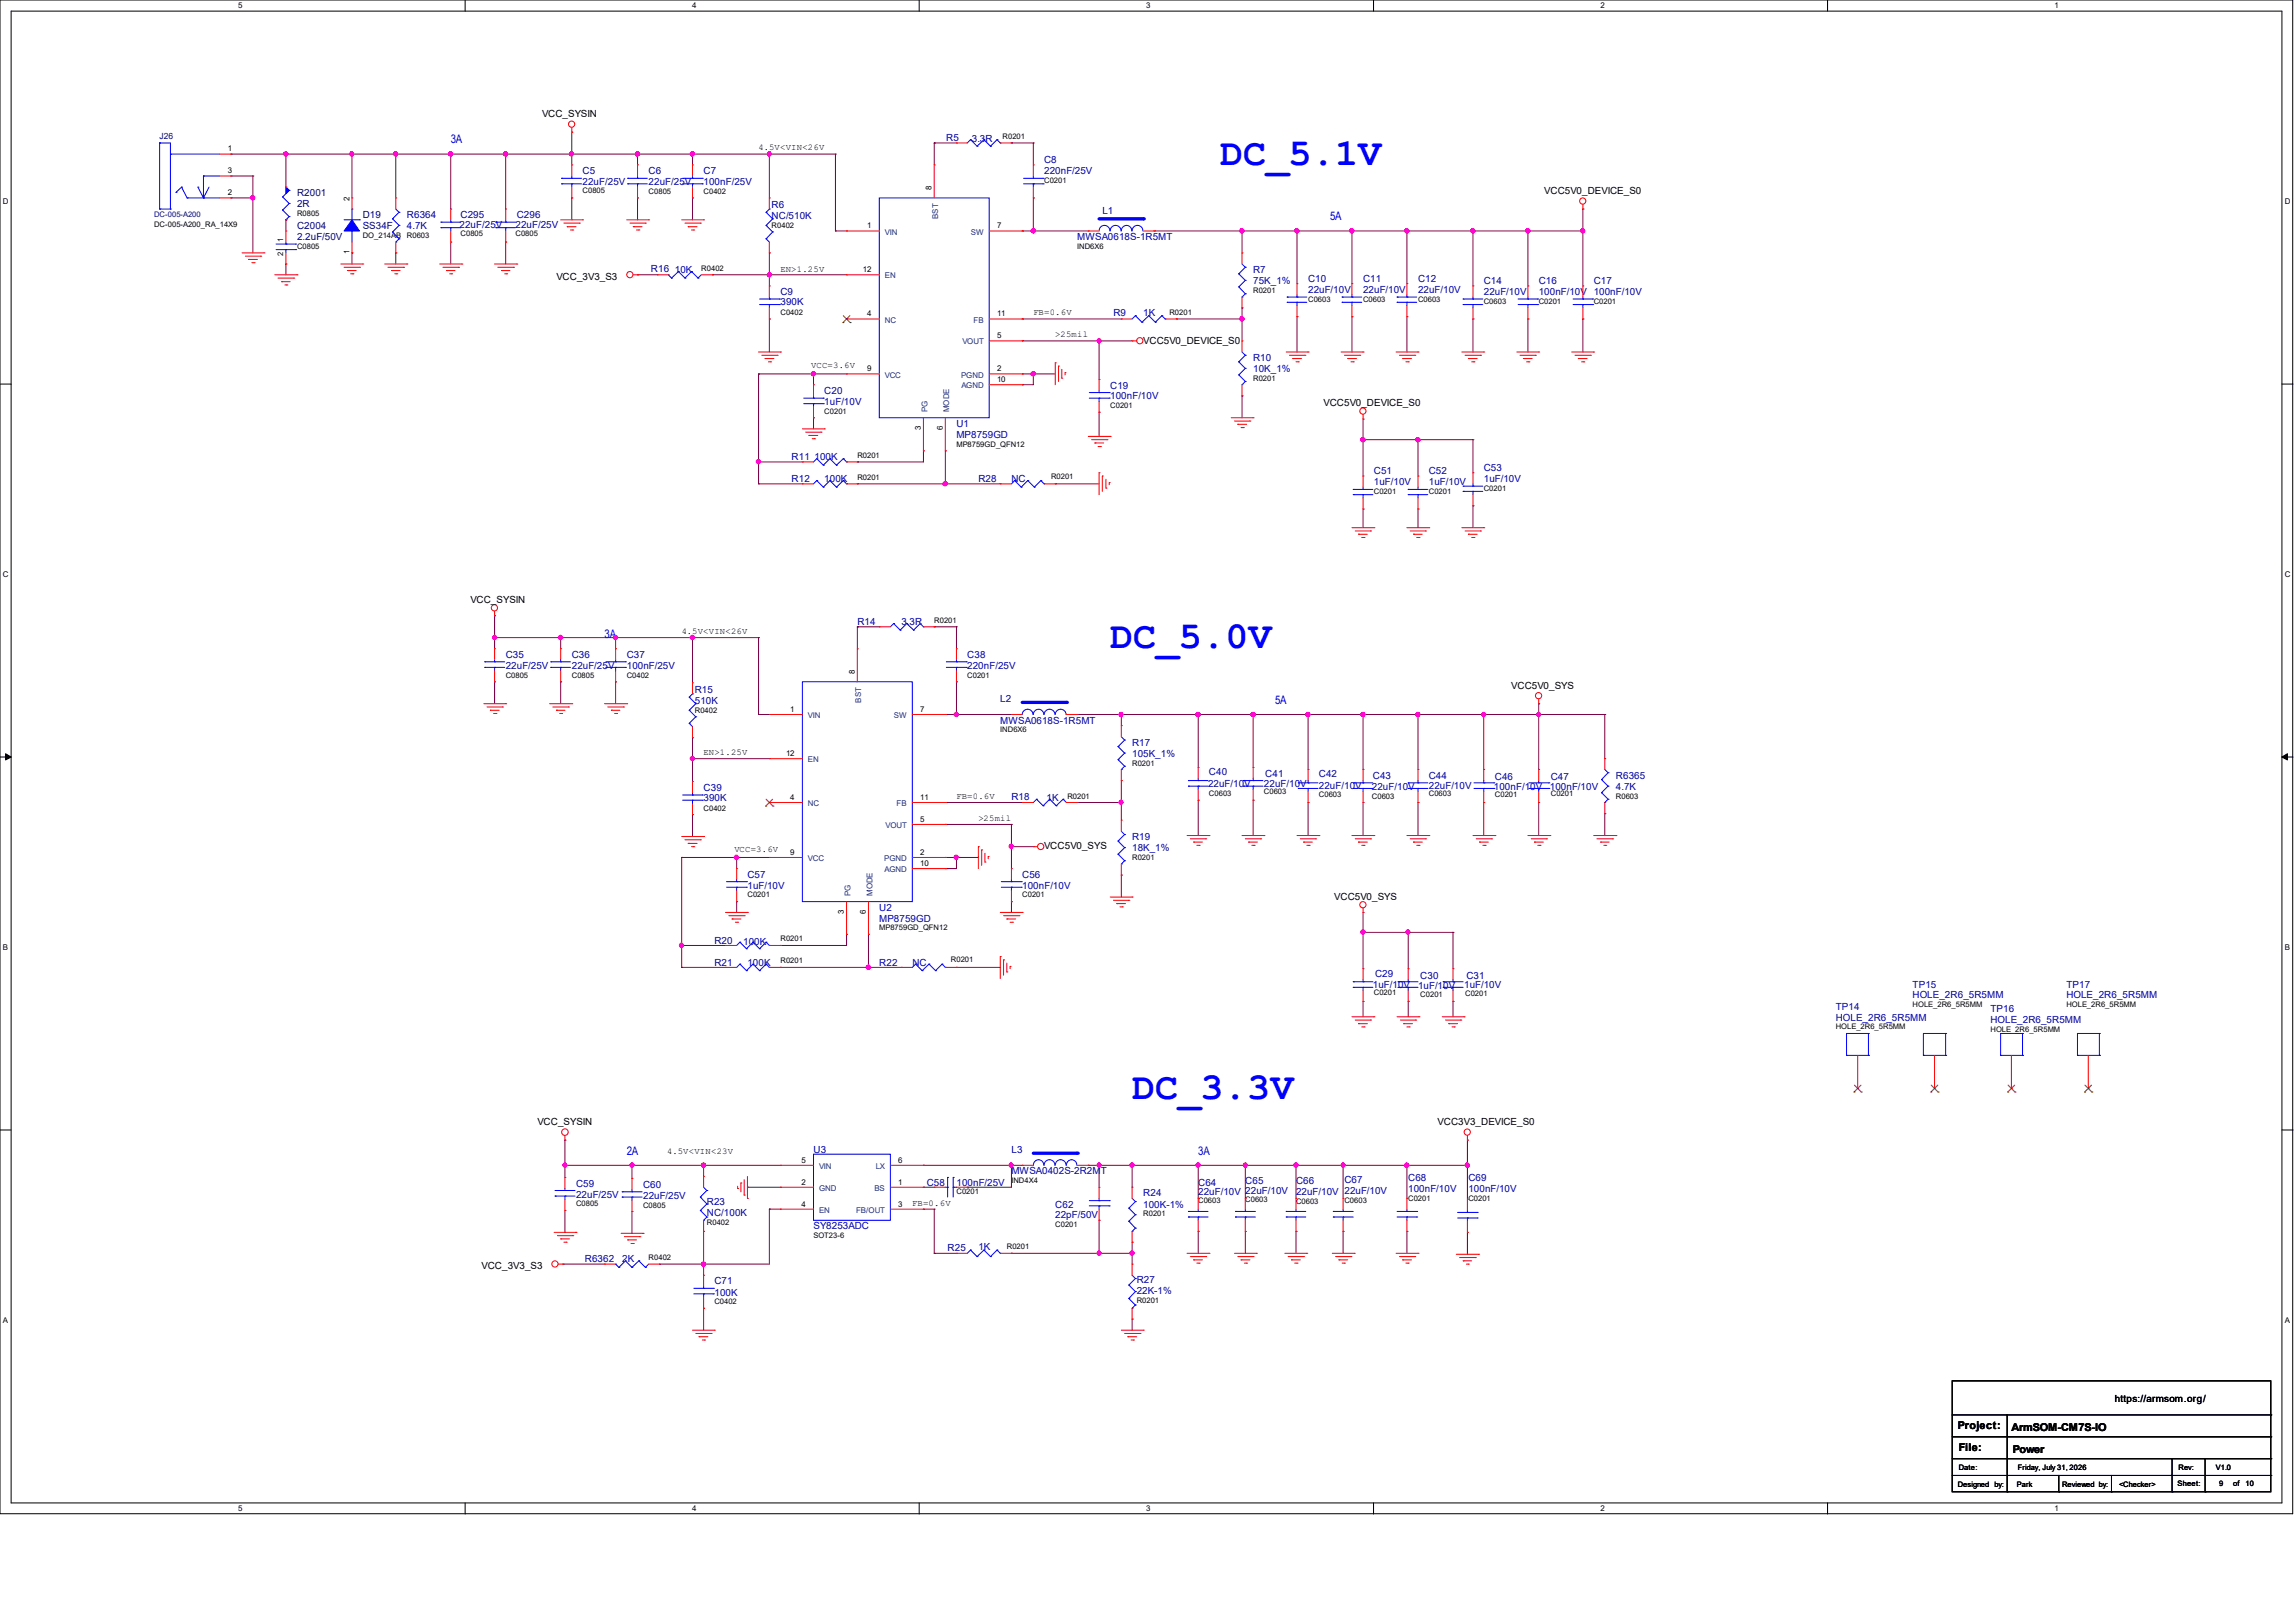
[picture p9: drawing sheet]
<svg xmlns="http://www.w3.org/2000/svg" width="297mm" height="210mm" viewBox="0 0 297 210" stroke-linecap="round" stroke-linejoin="round" font-family="sans-serif">
<defs><g id="words">
<g font-size="5" fill="#00f">
<text x="157.9" y="21.3">DC_5.1V</text>
<text x="143.7" y="83.9">DC_5.0V</text>
<text x="146.5" y="142.2">DC_3.3V</text>
</g>
<g font-size="1.5" fill="#00f">
<text x="58.3" y="18.5">3A</text>
<text x="172.1" y="28.5">5A</text>
<text x="78.2" y="82.5">3A</text>
<text x="165" y="91.1">5A</text>
<text x="81.1" y="149.4">2A</text>
<text x="155.1" y="149.4">3A</text>
</g>
<g font-size="1.4">
<text x="253.4" y="185">Project:</text>
<text x="260.3" y="185.1">ArmSOM-CM7S-IO</text>
<text x="253.5" y="187.8">File:</text>
<text x="260.5" y="188">Power</text>
</g>
<g font-size="1.3">
<text x="70.1" y="15.2">VCC_SYSIN</text>
<text x="199.9" y="25.1">VCC5V0_DEVICE_S0</text>
<text x="72" y="36.2">VCC_3V3_S3</text>
<text x="148" y="44.4">VCC5V0_DEVICE_S0</text>
<text x="171.3" y="52.5">VCC5V0_DEVICE_S0</text>
<text x="60.9" y="78">VCC_SYSIN</text>
<text x="195.6" y="89.1">VCC5V0_SYS</text>
<text x="135.1" y="109.9">VCC5V0_SYS</text>
<text x="172.7" y="116.4">VCC5V0_SYS</text>
<text x="69.6" y="145.6">VCC_SYSIN</text>
<text x="186.1" y="145.6">VCC3V3_DEVICE_S0</text>
<text x="62.3" y="164.2">VCC_3V3_S3</text>
<text x="273.7" y="181.4">https://armsom.org/</text>
</g>
<g font-size="1.3" fill="#0000a0">
<text x="75.4" y="22.5">C5</text>
<text x="75.4" y="24">22uF/25V</text>
<text x="83.9" y="22.5">C6</text>
<text x="83.9" y="24">22uF/25V</text>
<text x="91.1" y="22.5">C7</text>
<text x="91.1" y="24">100nF/25V</text>
<text x="122.5" y="18.3">R5</text>
<text x="125.8" y="18.4">3.3R</text>
<text x="135.1" y="21.1">C8</text>
<text x="135.1" y="22.5">220nF/25V</text>
<text x="52.7" y="28.2">R6364</text>
<text x="52.7" y="29.6">4.7K</text>
<text x="59.5" y="29.5">22uF/25V</text>
<text x="59.6" y="28.2">C295</text>
<text x="66.7" y="29.5">22uF/25V</text>
<text x="66.9" y="28.2">C296</text>
<text x="99.9" y="27">R6</text>
<text x="99.9" y="28.4">NC/510K</text>
<text x="142.7" y="27.6">L1</text>
<text x="84.2" y="35.2">R16</text>
<text x="87.3" y="35.3">10K</text>
<text x="139.4" y="31.1">MWSA0618S-1R5MT</text>
<text x="162.2" y="35.3">R7</text>
<text x="101" y="38.2">C9</text>
<text x="101" y="39.5">390K</text>
<text x="144.1" y="40.9">R9</text>
<text x="148" y="40.9">1K</text>
<text x="162.2" y="36.7">75K_1%</text>
<text x="169.3" y="36.5">C10</text>
<text x="169.3" y="37.9">22uF/10V</text>
<text x="176.4" y="36.5">C11</text>
<text x="176.4" y="37.9">22uF/10V</text>
<text x="183.5" y="36.5">C12</text>
<text x="183.5" y="37.9">22uF/10V</text>
<text x="192" y="36.7">C14</text>
<text x="192" y="38.2">22uF/10V</text>
<text x="199.1" y="36.7">C16</text>
<text x="199.1" y="38.2">100nF/10V 100nF/10V</text>
<text x="206.2" y="36.7">C17</text>
<text x="162.2" y="46.7">R10</text>
<text x="106.7" y="51">C20</text>
<text x="106.7" y="52.4">1uF/10V</text>
<text x="143.7" y="50.3">C19</text>
<text x="143.7" y="51.7">100nF/10V</text>
<text x="162.2" y="48.1">10K_1%</text>
<text x="102.4" y="59.5">R11 100K</text>
<text x="123.8" y="55.2">U1</text>
<text x="123.8" y="56.7">MP8759GD</text>
<text x="102.4" y="62.4">R12</text>
<text x="106.7" y="62.4">100K</text>
<text x="126.6" y="62.4">R28</text>
<text x="130.9" y="62.4">NC</text>
<text x="177.8" y="61.4">C51</text>
<text x="177.8" y="62.8">1uF/10V</text>
<text x="184.9" y="61.4">C52</text>
<text x="184.9" y="62.8">1uF/10V</text>
<text x="192" y="61">C53</text>
<text x="192" y="62.4">1uF/10V</text>
<text x="111" y="80.9">R14</text>
<text x="116.7" y="80.9">3.3R</text>
<text x="65.4" y="85.1">C35</text>
<text x="65.4" y="86.5">22uF/25V</text>
<text x="74" y="85.1">C36</text>
<text x="74" y="86.5">22uF/25V</text>
<text x="81.1" y="85.1">C37</text>
<text x="81.1" y="86.5">100nF/25V</text>
<text x="89.9" y="89.7">R15</text>
<text x="125.2" y="85.1">C38</text>
<text x="125.2" y="86.5">220nF/25V</text>
<text x="89.9" y="91.1">510K</text>
<text x="129.5" y="90.8">L2</text>
<text x="129.5" y="93.6">MWSA0618S-1R5MT</text>
<text x="146.5" y="96.5">R17</text>
<text x="146.5" y="97.9">105K_1%</text>
<text x="156.3" y="101.9">22uF/10V</text>
<text x="156.5" y="100.3">C40</text>
<text x="163.6" y="101.9">22uF/10V</text>
<text x="163.7" y="100.5">C41</text>
<text x="170.7" y="100.5">C42</text>
<text x="177.7" y="100.8">C43</text>
<text x="184.9" y="100.8">C44</text>
<text x="193.5" y="100.9">C46</text>
<text x="200.7" y="100.9">C47</text>
<text x="209.1" y="100.8">R6365</text>
<text x="91.1" y="102.3">C39</text>
<text x="91.1" y="103.6">390K</text>
<text x="130.9" y="103.5">R18</text>
<text x="135.4" y="103.6">1K</text>
<text x="170.7" y="102.1">22uF/10V</text>
<text x="177.5" y="102.2">22uF/10V</text>
<text x="184.9" y="102.1">22uF/10V</text>
<text x="193.3" y="102.2">100nF/10V</text>
<text x="200.6" y="102.2">100nF/10V</text>
<text x="209.1" y="102.2">4.7K</text>
<text x="96.7" y="113.6">C57</text>
<text x="132.3" y="113.6">C56</text>
<text x="146.5" y="108.8">R19</text>
<text x="146.5" y="110.2">18K_1%</text>
<text x="96.7" y="115">1uF/10V</text>
<text x="113.8" y="117.9">U2</text>
<text x="113.8" y="119.3">MP8759GD</text>
<text x="132.3" y="115">100nF/10V</text>
<text x="92.5" y="125">R21</text>
<text x="92.5" y="122.1">R20</text>
<text x="96.2" y="122.3">100K</text>
<text x="96.7" y="125">100K</text>
<text x="113.8" y="125">R22</text>
<text x="118.1" y="125">NC</text>
<text x="177.7" y="127.8">1uF/10V</text>
<text x="178" y="126.4">C29</text>
<text x="183.5" y="127.9">1uF/10V</text>
<text x="183.8" y="126.7">C30</text>
<text x="189.5" y="127.8">1uF/10V</text>
<text x="189.8" y="126.7">C31</text>
<text x="237.6" y="130.6">TP14</text>
<text x="247.5" y="127.8">TP15</text>
<text x="247.5" y="129.2">HOLE_2R6_5R5MM</text>
<text x="257.6" y="130.9">TP16</text>
<text x="267.4" y="127.8">TP17</text>
<text x="267.4" y="129.2">HOLE_2R6_5R5MM</text>
<text x="237.6" y="132.1">HOLE_2R6_5R5MM</text>
<text x="257.6" y="132.3">HOLE_2R6_5R5MM</text>
<text x="105.3" y="149.1">U3</text>
<text x="130.9" y="149.1">L3</text>
<text x="74.5" y="153.5">C59</text>
<text x="74.5" y="155">22uF/25V</text>
<text x="83.2" y="153.7">C60</text>
<text x="83.2" y="155.1">22uF/25V</text>
<text x="91.5" y="156">R23</text>
<text x="119.9" y="153.4">C58</text>
<text x="123.8" y="153.4">100nF/25V</text>
<text x="130.9" y="152">MWSA0402S-2R2MT</text>
<text x="148" y="154.8">R24</text>
<text x="155.1" y="153.4">C64</text>
<text x="155.1" y="154.7">22uF/10V</text>
<text x="161.2" y="153.2">C65</text>
<text x="161.2" y="154.5">22uF/10V</text>
<text x="167.7" y="153.2">C66</text>
<text x="167.7" y="154.7">22uF/10V</text>
<text x="174" y="153.1">C67</text>
<text x="174" y="154.5">22uF/10V</text>
<text x="182.2" y="152.8">C68</text>
<text x="182.2" y="154.3">100nF/10V</text>
<text x="190" y="152.8">C69</text>
<text x="190" y="154.3">100nF/10V</text>
<text x="91.5" y="157.4">NC/100K</text>
<text x="105.3" y="159.1">SY8253ADC</text>
<text x="122.6" y="161.9">R25</text>
<text x="126.6" y="161.8">1K</text>
<text x="136.6" y="156.3">C62</text>
<text x="136.6" y="157.6">22pF/50V</text>
<text x="148" y="156.3">100K-1%</text>
<text x="75.7" y="163.4">R6362</text>
<text x="80.5" y="163.4">2K</text>
<text x="92.5" y="166.2">C71</text>
<text x="92.5" y="167.6">100K</text>
<text x="147.1" y="166.1">R27</text>
<text x="147.1" y="167.5">22K-1%</text>
</g>
<g font-size="1.3" fill="#000080">
<text x="38.4" y="25.4">R2001</text>
<text x="38.4" y="26.8">2R</text>
<text x="38.4" y="29.6">C2004</text>
<text x="46.9" y="28.2">D19</text>
<text x="46.9" y="29.6">SS34F</text>
<text x="38.4" y="31.1">2.2uF/50V</text>
</g>
<text font-size="1.1" fill="#000080" x="20.7" y="18">J26</text>
<g font-size="1.1">
<text x="98.2" y="19.5">4.5V&lt;VIN&lt;26V</text>
<text x="101" y="35.1">EN&gt;1.25V</text>
<text x="133.7" y="40.8">FB=0.6V</text>
<text x="105" y="47.6">VCC=3.6V</text>
<text x="136.6" y="43.6">&gt;25mil</text>
<text x="88.2" y="82.1">4.5V&lt;VIN&lt;26V</text>
<text x="91.1" y="97.7">EN&gt;1.25V</text>
<text x="123.8" y="103.4">FB=0.6V</text>
<text x="126.6" y="106.3">&gt;25mil</text>
<text x="95" y="110.2">VCC=3.6V</text>
<text x="86.4" y="149.4">4.5V&lt;VIN&lt;23V</text>
<text x="118.1" y="156">FB=0.6V</text>
</g>
<g font-size="1">
<text x="30.8" y="1.1">5</text>
<text x="89.6" y="1.1">4</text>
<text x="148.3" y="1.1">3</text>
<text x="207.1" y="1.1">2</text>
<text x="265.9" y="1.1">1</text>
<text x="129.8" y="18">R0201</text>
<text x="29.5" y="19.6">1</text>
<text x="29.5" y="22.4">3</text>
<text x="135.1" y="23.7">C0201</text>
<text x=".4" y="26.5">D</text>
<text x="19.9" y="29.3">DC-005-A200_RA_14X9</text>
<text x="29.5" y="25.3">2</text>
<text x="38.4" y="27.9">R0805</text>
<text x="45.2" y="26" transform="rotate(-90 45.2 26)">2</text>
<text x="75.4" y="24.9">C0805</text>
<text x="83.9" y="25.1">C0805</text>
<text x="91.1" y="25.1">C0402</text>
<text x="99.9" y="29.5">R0402</text>
<text x="112.2" y="29.5">1</text>
<text x="120.6" y="24.6" transform="rotate(-90 120.6 24.6)">8</text>
<text x="129" y="29.5">7</text>
<text x="295.7" y="26.5">D</text>
<text x="36.7" y="33.1" transform="rotate(-90 36.7 33.1)">2</text>
<text x="36.7" y="31.3" transform="rotate(-90 36.7 31.3)">1</text>
<text x="38.4" y="32.2">C0805</text>
<text x="45.2" y="32.9" transform="rotate(-90 45.2 32.9)">1</text>
<text x="46.9" y="30.8">DO_214AB</text>
<text x="52.7" y="30.8">R0603</text>
<text x="59.6" y="30.5">C0805</text>
<text x="66.7" y="30.5">C0805</text>
<text x="90.8" y="35.1">R0402</text>
<text x="111.7" y="35.2">12</text>
<text x="139.4" y="32.2">IND6X6</text>
<text x="101" y="40.7">C0402</text>
<text x="112.2" y="40.9">4</text>
<text x="129" y="40.9">11</text>
<text x="151.3" y="40.7">R0201</text>
<text x="162.2" y="37.9">R0201</text>
<text x="169.3" y="39">C0603</text>
<text x="176.4" y="39">C0603</text>
<text x="183.5" y="39">C0603</text>
<text x="192" y="39.3">C0603</text>
<text x="199.1" y="39.3">C0201</text>
<text x="206.2" y="39.3">C0201</text>
<text x="129" y="43.8">5</text>
<text x="106.7" y="53.6">C0201</text>
<text x="112.2" y="48">9</text>
<text x="129" y="48">2</text>
<text x="129" y="49.4">10</text>
<text x="143.7" y="52.8">C0201</text>
<text x="162.2" y="49.3">R0201</text>
<text x="111" y="59.2">R0201</text>
<text x="119.2" y="55.6" transform="rotate(-90 119.2 55.6)">3</text>
<text x="122" y="55.6" transform="rotate(-90 122 55.6)">6</text>
<text x="123.8" y="57.8">MP8759GD_QFN12</text>
<text x="111" y="62.1">R0201</text>
<text x="136" y="61.9">R0201</text>
<text x="177.8" y="63.9">C0201</text>
<text x="184.9" y="63.9">C0201</text>
<text x="192" y="63.5">C0201</text>
<text x=".4" y="74.7">C</text>
<text x="295.7" y="74.7">C</text>
<text x="120.9" y="80.6">R0201</text>
<text x="65.4" y="87.7">C0805</text>
<text x="74" y="87.7">C0805</text>
<text x="81.1" y="87.7">C0402</text>
<text x="110.6" y="87.2" transform="rotate(-90 110.6 87.2)">8</text>
<text x="125.2" y="87.7">C0201</text>
<text x="89.9" y="92.2">R0402</text>
<text x="102.3" y="92.1">1</text>
<text x="119.1" y="92.1">7</text>
<text x="129.5" y="94.8">IND6X6</text>
<text x="101.7" y="97.8">12</text>
<text x="146.5" y="99.1">R0201</text>
<text x="91.1" y="104.9">C0402</text>
<text x="102.3" y="103.5">4</text>
<text x="119.1" y="106.3">5</text>
<text x="119.1" y="103.5">11</text>
<text x="138.1" y="103.3">R0201</text>
<text x="156.5" y="103">C0603</text>
<text x="163.6" y="102.7">C0603</text>
<text x="170.7" y="103.2">C0603</text>
<text x="177.5" y="103.3">C0603</text>
<text x="184.9" y="103">C0603</text>
<text x="193.5" y="103.2">C0201</text>
<text x="200.7" y="103">C0201</text>
<text x="209.1" y="103.3">R0603</text>
<text x="102.3" y="110.6">9</text>
<text x="119.1" y="110.6">2</text>
<text x="119.1" y="112.1">10</text>
<text x="146.5" y="111.3">R0201</text>
<text x="96.7" y="116.1">C0201</text>
<text x="109.2" y="118.2" transform="rotate(-90 109.2 118.2)">3</text>
<text x="112.1" y="118.2" transform="rotate(-90 112.1 118.2)">6</text>
<text x="132.3" y="116.1">C0201</text>
<text x=".4" y="123">B</text>
<text x="101" y="124.7">R0201</text>
<text x="101" y="121.8">R0201</text>
<text x="113.8" y="120.4">MP8759GD_QFN12</text>
<text x="123.1" y="124.5">R0201</text>
<text x="295.7" y="123">B</text>
<text x="177.8" y="128.8">C0201</text>
<text x="183.8" y="129.1">C0201</text>
<text x="189.6" y="128.9">C0201</text>
<text x="247.5" y="130.3">HOLE_2R6_5R5MM</text>
<text x="267.4" y="130.3">HOLE_2R6_5R5MM</text>
<text x="237.6" y="133.2">HOLE_2R6_5R5MM</text>
<text x="257.6" y="133.5">HOLE_2R6_5R5MM</text>
<text x="103.7" y="153.3">2</text>
<text x="103.7" y="150.5">5</text>
<text x="116.2" y="150.5">6</text>
<text x="116.2" y="153.3">1</text>
<text x="123.8" y="154.5">C0201</text>
<text x="130.9" y="153.1">IND4X4</text>
<text x="155.1" y="155.7">C0603</text>
<text x="161.2" y="155.5">C0603</text>
<text x="167.7" y="155.8">C0603</text>
<text x="174" y="155.7">C0603</text>
<text x="182.2" y="155.4">C0201</text>
<text x="190" y="155.4">C0201</text>
<text x="74.5" y="156.1">C0805</text>
<text x="83.2" y="156.3">C0805</text>
<text x="91.5" y="158.5">R0402</text>
<text x="103.7" y="156.1">4</text>
<text x="105.3" y="160.2">SOT23-6</text>
<text x="116.2" y="156.1">3</text>
<text x="130.3" y="161.6">R0201</text>
<text x="136.6" y="158.8">C0201</text>
<text x="148" y="157.4">R0201</text>
<text x="83.9" y="163.1">R0402</text>
<text x=".4" y="171.2">A</text>
<text x="92.5" y="168.7">C0402</text>
<text x="147.1" y="168.6">R0201</text>
<text x="295.7" y="171.2">A</text>
<text x="253.5" y="190.2">Date:</text>
<text x="261.2" y="190.3">Friday, July 31, 2026</text>
<text x="281.9" y="190.2">Rev:</text>
<text x="286.8" y="190.3">V1.0</text>
<text x="30.8" y="195.5">5</text>
<text x="89.6" y="195.5">4</text>
<text x="148.3" y="195.5">3</text>
<text x="207.1" y="195.5">2</text>
<text x="253.4" y="192.4">Designed by:</text>
<text x="261" y="192.4">Park</text>
<text x="265.9" y="195.5">1</text>
<text x="266.9" y="192.4">Reviewed by:</text>
<text x="274.2" y="192.4">&lt;Checker&gt;</text>
<text x="281.8" y="192.2">Sheet:</text>
<text x="287.2" y="192.2">9</text>
<text x="289" y="192.2">of</text>
<text x="290.6" y="192.2">10</text>
</g>
<text font-size="1" fill="#000080" x="19.9" y="28.1">DC-005-A200</text>
<g font-size="1" fill="#004080">
<text x="121.4" y="28.3" transform="rotate(-90 121.4 28.3)">BST</text>
<text x="114.5" y="30.4">VIN</text>
<text x="125.6" y="30.4">SW</text>
<text x="114.5" y="41.7">NC</text>
<text x="114.5" y="36">EN</text>
<text x="126" y="41.7">FB</text>
<text x="124.5" y="44.6">VOUT</text>
<text x="114.5" y="48.9">VCC</text>
<text x="120" y="53.3" transform="rotate(-90 120 53.3)">PG</text>
<text x="122.9" y="53.3" transform="rotate(-90 122.9 53.3)">MODE</text>
<text x="124.4" y="48.9">PGND</text>
<text x="124.4" y="50.2">AGND</text>
<text x="104.6" y="92.9">VIN</text>
<text x="111.5" y="90.9" transform="rotate(-90 111.5 90.9)">BST</text>
<text x="115.7" y="92.9">SW</text>
<text x="104.6" y="98.6">EN</text>
<text x="104.6" y="104.3">NC</text>
<text x="114.6" y="107.1">VOUT</text>
<text x="116" y="104.3">FB</text>
<text x="104.6" y="111.4">VCC</text>
<text x="114.4" y="111.4">PGND</text>
<text x="114.5" y="112.9">AGND</text>
<text x="110.1" y="115.9" transform="rotate(-90 110.1 115.9)">PG</text>
<text x="112.9" y="115.9" transform="rotate(-90 112.9 115.9)">MODE</text>
<text x="106" y="154.1">GND</text>
<text x="106" y="151.3">VIN</text>
<text x="113.2" y="154.1">BS</text>
<text x="113.3" y="151.3">LX</text>
<text x="106" y="156.9">EN</text>
<text x="110.8" y="156.9">FB/OUT</text>
</g>
</g></defs>
<path d="M0 0h296.7v195.9h-296.7zM1.4 1.4h293.9v193.1h-293.9z" fill="none" stroke="#000" stroke-width=".13"/>
<g fill="#fff">
<path d="M30.8 .2h.6v1.1h-.6z"/>
<path d="M30.8 194.6h.6v1.2h-.6z"/>
</g>
<path d="M60.2 0v1.4M60.2 194.5v1.4" fill="none" stroke="#000" stroke-width=".13"/>
<g fill="#fff">
<path d="M89.6 .2h.5v1.1h-.5z"/>
<path d="M89.6 194.6h.5v1.2h-.5z"/>
</g>
<path d="M119 0v1.4M119 194.5v1.4" fill="none" stroke="#000" stroke-width=".13"/>
<g fill="#fff">
<path d="M148.3 .2h.6v1.1h-.6z"/>
<path d="M148.3 194.6h.6v1.2h-.6z"/>
</g>
<path d="M177.8 0v1.4M177.8 194.5v1.4" fill="none" stroke="#000" stroke-width=".13"/>
<g fill="#fff">
<path d="M207.1 .2h.6v1.1h-.6z"/>
<path d="M207.1 194.6h.6v1.2h-.6z"/>
</g>
<path d="M236.5 0v1.4M236.5 194.5v1.4" fill="none" stroke="#000" stroke-width=".13"/>
<g fill="#fff">
<path d="M265.9 .2h.5v1.1h-.5z"/>
<path d="M265.9 194.6h.5v1.2h-.5z"/>
<path d="M.4 25.6h.7v1.1h-.7z"/>
<path d="M295.7 25.6h.7v1.1h-.7z"/>
<path d="M.4 73.8h.7v1.2h-.7z"/>
<path d="M295.7 73.8h.7v1.2h-.7z"/>
</g>
<path d="M0 49.7h1.4M295.3 49.7h1.5" fill="none" stroke="#000" stroke-width=".13"/>
<g fill="#fff">
<path d="M.4 122.1h.7v1.1h-.7z"/>
<path d="M295.7 122.1h.7v1.1h-.7z"/>
</g>
<path d="M0 98h1.4M295.3 98h1.5" fill="none" stroke="#000" stroke-width=".13"/>
<path d="M.7 97.5l.7 .5-.7 .3zM295.3 98l.7-.5v.8z" fill="#000" stroke="#000" stroke-width=".13"/>
<g fill="#fff">
<path d="M.4 170.3h.6v1.2h-.6z"/>
<path d="M295.7 170.3h.6v1.2h-.6z"/>
</g>
<g fill="none" stroke="#000" stroke-width=".13">
<path d="M0 146.2h1.4M295.3 146.2h1.5M252.6 178.7h41.3v14.3h-41.3zM252.6 183.1h41.3M252.6 185.9h41.3M252.6 188.8h41.3M252.6 190.9h41.3M259.8 193h.1M259.8 183.1v9.9M266.4 193h.1M266.4 190.9v2.1M273.3 193h.1"/>
<path d="M273.3 190.9v2.1M281.1 193h.1M281.1 188.8v4.2M285.4 193h.1M285.4 188.8v4.2M293.9 183.1h.1M293.9 185.9h.1M293.9 188.8h.1M293.9 190.9h.1"/>
</g>
<g fill="none" stroke="#800040" stroke-width=".13">
<path d="M29.9 19.9h.1M29.9 19.9h78.2M37 19.9h.1M37 19.9v4.3M45.6 19.9h.1M45.6 19.9v5.7M51.2 19.9h.1M51.2 19.9v5.7M58.3 19.9h.1M58.3 19.9v7.2M65.4 19.9h.1M65.4 19.9v7.2"/>
<path d="M74 17.1h.1M74 19.9h.1M74 17.1v4.2M82.5 19.9h.1M82.5 19.9v1.4M89.6 19.9h.1M89.6 19.9v1.4M99.6 19.9h.1M99.6 19.9v5.7M108.1 19.9h.1M108.1 19.9v10M120.9 18.5h.1"/>
<path d="M120.9 18.5h2.9M120.9 18.5v2.8M130.9 18.5h.1M130.9 18.5h2.8M133.7 18.5h.1M133.7 18.5v2.8M29.9 22.8h.1M29.9 25.6h.1M29.9 22.8h2.8M29.9 25.6h2.8M32.7 22.8h.1M32.7 25.6h.1"/>
<path d="M32.7 22.8v9.9M37 34.2h.1M37 28.4h.1M37 28.4v1.5M37 34.2v1.4M45.6 32.7h.1M45.6 32.7v1.5M51.2 32.7h.1M51.2 32.7v1.5M58.3 31.3h.1M58.3 31.3v2.9M65.4 31.3h.1"/>
<path d="M65.4 31.3v2.9M74 25.6h.1M74 25.6v2.8M82.5 25.6h.1M82.5 35.6h.1M82.5 25.6v2.8M82.5 35.6h2.6M89.6 25.6h.1M89.6 25.6v2.8M92.2 35.6h.1M92.2 35.6h17.4M99.6 35.6h.1"/>
<path d="M99.6 32.7h.1M99.6 32.7v4.3M108.1 29.9h.1M108.1 29.9h1.5M132.3 29.9h.1M132.3 29.9h8.5M133.7 25.6h.1M133.7 29.9h.1M133.7 25.6v4.3M149.4 29.9h.1M149.4 29.9h55.5M160.7 39.8h.1"/>
<path d="M160.7 29.9h.1M160.7 29.9v2.8M160.7 39.8v4.3M167.9 29.9h.1M167.9 29.9v6.8M175 29.9h.1M175 29.9v6.8M182.1 29.9h.1M182.1 29.9v6.8M190.6 29.9h.1M190.6 29.9v7.1M197.7 29.9h.1"/>
<path d="M197.7 29.9v7.1M204.9 27.1h.1M204.9 29.9h.1M204.9 27.1v9.9M98.2 48.4h.1M98.2 59.8h.1M98.2 48.4h11.4M98.2 48.4v14.2M98.2 59.8h5.6M99.6 41.3h.1M99.6 41.3v4.3M105.3 48.4h.1"/>
<path d="M105.3 54.1h.1M105.3 48.4v1.4M105.3 54.1v1.4M111 59.8h.1M119.5 58.3h.1M119.5 58.3v1.5h-8.5M122.3 58.3h.1M122.3 58.3v4.3M132.3 41.3h.1M132.3 44.1h.1M132.3 49.8h.1M132.3 48.4h.1"/>
<path d="M132.3 41.3h12.8M132.3 44.1h14.2M132.3 48.4h4.3M133.7 48.4h.1M133.7 48.4v1.4h-1.4M142.2 44.1h.1M142.2 53.3h.1M142.2 44.1v5M142.2 53.3v3.2M152.2 41.3h.1M152.2 41.3h8.5M160.7 41.3h.1"/>
<path d="M160.7 51.2h.1M160.7 51.2v2.9M167.9 41h.1M167.9 41v4.6M175 41h.1M175 41v4.6M176.4 54.2h.1M176.4 56.9h.1M176.4 54.2v7.4M176.4 56.9h14.2M182.1 41h.1M182.1 41v4.6"/>
<path d="M183.5 56.9h.1M183.5 56.9v4.7M190.6 41.3h.1M190.6 56.9h.1M190.6 41.3v4.3M190.6 56.9v4.3M197.7 41.3h.1M197.7 41.3v4.3M204.9 41.3h.1M204.9 41.3v4.3M64 79.7h.1M64 79.7v4.2"/>
<path d="M98.2 62.6h.1M98.2 62.6h5.6M111 62.6h.1M111 62.6h18.5M122.3 62.6h.1M136.6 62.6h.1M136.6 62.6h5.6M176.4 65.9h.1M176.4 65.9v2.4M183.5 65.9h.1M183.5 65.9v2.4M190.6 65.4h.1"/>
<path d="M190.6 65.4v2.9M64 88.2h.1M64 82.5h.1M64 88.2v2.9M64 82.5h34.2M72.6 88.2h.1M72.6 82.5h.1M72.6 82.5v1.4M72.6 88.2v2.9M79.7 88.2h.1M79.7 82.5h.1M79.7 82.5v1.4"/>
<path d="M79.7 88.2v2.9M89.6 98.2h.1M89.6 95.5h.1M89.6 82.5h.1M89.6 82.5v5.8M89.6 95.5v5.6M89.6 98.2h10M98.2 82.5h.1M98.2 92.5h.1M98.2 82.5v10M98.2 92.5h1.4M111 81.1h.1"/>
<path d="M111 81.1h2.8M111 81.1v2.8M120.9 81.1h.1M120.9 81.1h2.9M122.3 92.5h.1M122.3 92.5h8.6M123.8 81.1h.1M123.8 88.2h.1M123.8 92.5h.1M123.8 81.1v2.8M123.8 88.2v4.3M139.4 92.5h.1"/>
<path d="M139.4 92.5h68.3M145.1 92.5h.1M145.1 92.5v1.4M155.1 92.5h.1M155.1 92.5v6.8M162.2 92.5h.1M162.2 92.5v6.8M169.3 92.5h.1M169.3 92.5v7.1M176.4 92.5h.1M176.4 92.5v7.1M183.5 92.5h.1"/>
<path d="M183.5 92.5v7.1M192 92.5h.1M192 92.5v7.1M199.1 91.1h.1M199.1 92.5h.1M199.1 91.1v8.5M207.7 92.5h.1M207.7 92.5v5.7M88.2 111h.1M88.2 111h11.4M88.2 111v14.2M89.6 105.4h.1"/>
<path d="M89.6 105.4v2.8M95.3 111h.1M95.3 116.7h.1M95.3 111v1.4M95.3 116.7v1.4M122.3 103.8h.1M122.3 106.7h.1M122.3 112.4h.1M122.3 111h.1M122.3 103.8h10M122.3 106.7h8.6M122.3 111h4.3"/>
<path d="M123.8 111h.1M123.8 111v1.4h-1.5M130.9 109.6h.1M130.9 116.7h.1M130.9 106.7h.1M130.9 106.7v5.7M130.9 116.7v1.4M130.9 109.6h2.8M139.4 103.8h.1M139.4 103.8h5.7M145.1 101h.1M145.1 103.8h.1"/>
<path d="M145.1 113.2h.1M145.1 101v5.1M145.1 113.2v2.9M155.1 103.5h.1M155.1 103.5v4.6M162.2 103.5h.1M162.2 103.5v4.6M169.3 103.8h.1M169.3 103.8v4.3M176.4 103.8h.1M176.4 118.1h.1M176.4 103.8v4.3"/>
<path d="M176.4 118.1v7.2M183.5 103.8h.1M183.5 103.8v4.3M192 103.8h.1M192 103.8v4.3M199.1 103.8h.1M199.1 103.8v4.3M207.7 105.3h.1M207.7 105.3v2.8M88.2 122.3h.1M88.2 125.2h.1M88.2 122.3h5.7"/>
<path d="M88.2 125.2h5.7M101 122.3h.1M101 125.2h.1M101 125.2h15.7M109.6 120.9h.1M109.6 120.9v1.4h-8.6M112.4 120.9h.1M112.4 125.2h.1M112.4 120.9v4.3M123.8 125.2h.1M123.8 125.2h5.7M176.4 129.6h.1"/>
<path d="M176.4 120.6h.1M176.4 129.6v2M176.4 120.6h11.6M182.2 129.6h.1M182.2 120.6h.1M182.2 120.6v4.7M182.2 129.6v2M188 129.6h.1M188 120.6h.1M188 120.6v4.7M188 129.6v2M73.1 150.8h.1"/>
<path d="M73.1 147.5h.1M73.1 156.6h.1M73.1 150.8h27.9M73.1 147.5v4.9M73.1 156.6v2.9M81.8 156.8h.1M81.8 150.8h.1M81.8 150.8v1.7M81.8 156.8v2.8M91.1 150.8h.1M91.1 159.3h.1M91.1 150.8v1.4"/>
<path d="M91.1 159.3v5.7M96.7 153.6h.1M96.7 153.6h4.3M99.6 156.5h.1M99.6 156.5v7.1h-14.3M99.6 156.5h1.4M119.5 150.8h.1M119.5 153.6h.1M119.5 156.5h.1M119.5 150.8h12.8M119.5 153.6h1.4M119.5 156.5h1.4"/>
<path d="M120.9 156.5h.1M120.9 156.5v5.7M125.2 153.6h.1M130.9 150.8h.1M130.9 150.8v2.8h-5.7M140.8 150.8h.1M140.8 150.8h49.1M142.2 157.9h.1M142.2 150.8h.1M142.2 150.8v2.8M142.2 157.9v4.3M146.5 150.8h.1"/>
<path d="M146.5 150.8v2.8M155.1 150.8h.1M155.1 159.3h.1M155.1 150.8v4.3M155.1 159.3v2.9M161.2 150.8h.1M161.2 159.3h.1M161.2 150.8v4.3M161.2 159.3v2.9M167.7 150.8h.1M167.7 159.3h.1M167.7 150.8v4.3"/>
<path d="M167.7 159.3v2.9M173.8 150.8h.1M173.8 159.3h.1M173.8 150.8v4.3M173.8 159.3v2.9M182.1 150.8h.1M182.1 159.3h.1M182.1 150.8v4.3M182.1 159.3v2.9M189.9 150.8h.1M189.9 159.5h.1M189.9 147.5h.1"/>
<path d="M189.9 147.5v7.7M189.9 159.5v2.8M72.9 163.6h.1M72.9 163.6h5.3M85.3 163.6h.1M91.1 163.6h.1M91.1 169.3h.1M91.1 169.3v2.8M120.9 162.2h.1M120.9 162.2h2.9M130.9 162.2h.1M130.9 162.2h15.6"/>
<path d="M142.2 162.2h.1M146.5 162.2h.1M146.5 160.7h.1M146.5 170.7h.1M146.5 160.7v2.9M146.5 170.7v1.4"/>
</g>
<g fill="#f0f" stroke="#f0f" stroke-width=".13">
<circle cx="160.7" cy="29.9" r=".28"/>
<circle cx="160.7" cy="41.3" r=".28"/>
<circle cx="142.2" cy="44.1" r=".27"/>
<circle cx="133.7" cy="48.4" r=".28"/>
<circle cx="105.3" cy="48.4" r=".28"/>
<circle cx="98.1" cy="59.7" r=".28"/>
<circle cx="122.3" cy="62.6" r=".28"/>
<circle cx="133.7" cy="29.9" r=".28"/>
<circle cx="99.6" cy="19.9" r=".27"/>
<circle cx="89.6" cy="19.9" r=".28"/>
<circle cx="174.9" cy="29.9" r=".28"/>
<circle cx="167.8" cy="29.9" r=".28"/>
<circle cx="82.5" cy="19.9" r=".28"/>
<circle cx="73.9" cy="19.9" r=".27"/>
<circle cx="190.6" cy="29.9" r=".28"/>
<circle cx="182.1" cy="29.9" r=".28"/>
<circle cx="204.8" cy="29.9" r=".28"/>
<circle cx="197.7" cy="29.9" r=".28"/>
<circle cx="183.5" cy="92.5" r=".28"/>
<circle cx="89.6" cy="98.1" r=".28"/>
<circle cx="145.1" cy="103.8" r=".27"/>
<circle cx="130.8" cy="109.5" r=".27"/>
<circle cx="123.7" cy="110.9" r=".27"/>
<circle cx="155" cy="92.5" r=".28"/>
<circle cx="162.2" cy="92.5" r=".28"/>
<circle cx="145.1" cy="92.5" r=".27"/>
<circle cx="95.3" cy="110.9" r=".27"/>
<circle cx="88.2" cy="122.3" r=".27"/>
<circle cx="112.4" cy="125.2" r=".28"/>
<circle cx="64" cy="82.5" r=".27"/>
<circle cx="123.7" cy="92.5" r=".27"/>
<circle cx="79.7" cy="82.5" r=".28"/>
<circle cx="72.5" cy="82.5" r=".28"/>
<circle cx="89.6" cy="82.5" r=".28"/>
<circle cx="192" cy="92.5" r=".27"/>
<circle cx="169.3" cy="92.5" r=".28"/>
<circle cx="176.4" cy="92.5" r=".28"/>
<circle cx="142.2" cy="162.2" r=".27"/>
<circle cx="161.2" cy="150.8" r=".27"/>
<circle cx="155" cy="150.8" r=".28"/>
<circle cx="146.5" cy="150.8" r=".28"/>
<circle cx="81.8" cy="150.8" r=".27"/>
<circle cx="73.1" cy="150.8" r=".27"/>
<circle cx="146.5" cy="162.2" r=".28"/>
<circle cx="142.2" cy="150.8" r=".27"/>
<circle cx="130.8" cy="150.8" r=".27"/>
<circle cx="173.8" cy="150.8" r=".27"/>
<circle cx="167.7" cy="150.8" r=".28"/>
<circle cx="182.1" cy="150.8" r=".28"/>
<circle cx="189.9" cy="150.8" r=".28"/>
<circle cx="91" cy="150.8" r=".28"/>
<circle cx="176.4" cy="120.6" r=".28"/>
<circle cx="182.2" cy="120.6" r=".27"/>
<circle cx="176.4" cy="56.9" r=".28"/>
<circle cx="183.5" cy="56.9" r=".28"/>
<circle cx="99.6" cy="35.6" r=".27"/>
<circle cx="91" cy="163.6" r=".28"/>
<circle cx="199.1" cy="92.5" r=".27"/>
<circle cx="45.5" cy="19.9" r=".27"/>
<circle cx="37" cy="19.9" r=".28"/>
<circle cx="32.7" cy="25.6" r=".28"/>
<circle cx="51.2" cy="19.9" r=".28"/>
<circle cx="58.3" cy="19.9" r=".28"/>
<circle cx="65.4" cy="19.9" r=".28"/>
</g>
<g fill="none" stroke="#f00" stroke-width=".13">
<path d="M74 17.1h.1M74 16.5v.6M31.3 32.7h2.9M31.7 33.1h2M32.2 33.6h.1M32.2 33.6h1.1M32.6 34h.3M32.9 34h.1M33.7 33.1h.1M34.2 32.7h.1M35.6 35.6h2.8M36 36h2"/>
<path d="M36.4 36.4h.1M36.4 36.4h1.1M36.9 36.9h.2M37 24.2h.1M37 28.4h.1M37.1 36.9h.1M38 36h.1M38.4 35.6h.1M44.1 34.2h2.8M44.5 34.6h2M45 35h.1M45 35h1.1"/>
<path d="M45.4 35.4h.3M45.6 32.7h.1M45.6 25.6h.1M45.6 25.6v1.5M45.6 31.3v1.4M45.7 35.4h.1M46.5 34.6h.1M46.9 34.2h.1M49.8 34.2h2.9M50.2 34.6h2M50.7 35h.1M50.7 35h1.1"/>
<path d="M51.1 35.4h.3M51.4 35.4h.1M52.2 34.6h.1M52.7 34.2h.1M56.9 34.2h2.9M57.3 34.6h2.1M57.8 35h.1M57.8 35h1.1M58.2 35.4h.3M58.5 35.4h.1M59.4 34.6h.1M59.8 34.2h.1"/>
<path d="M64 34.2h2.9M64.4 34.6h2.1M64.9 35h.1M64.9 35h1.1M65.3 35.4h.3M65.6 35.4h.1M66.5 34.6h.1M66.9 34.2h.1M72.6 28.4h2.8M73 28.9h2M73.4 29.3h.1M73.4 29.3h1.1"/>
<path d="M73.8 29.8h.3M74 21.3h.1M74 25.6h.1M74 21.3v1.5M74 24.2v1.4M74.1 29.8h.1M75 28.9h.1M75.4 28.4h.1M81.1 28.4h2.8M81.5 28.9h2M82 29.3h.1M82 29.3h1.1"/>
<path d="M82 35.6h.5M82.4 29.8h.3M82.5 35.6h.1M82.7 29.8h.1M83.5 28.9h.1M83.9 28.4h.1M88.2 28.4h2.9M88.6 28.9h2M89.1 29.3h.1M89.1 29.3h1.1M89.5 29.8h.3M89.8 29.8h.1"/>
<path d="M90.6 28.9h.1M91.1 28.4h.1M167.9 36.7h.1M167.9 36.7v1.4M167.9 39.5v1.5M204.9 27.1h.1M204.9 26.5v.6M98.2 45.6h2.8M98.6 46h2M99 46.4h.1M99 46.4h1.2M99.4 46.8h.3"/>
<path d="M99.7 46.8h.1M100.6 46h.1M101 45.6h.1M103.8 55.5h2.9M104.3 55.9h2M104.7 56.3h.1M104.7 56.3h1.1M105.1 56.8h.3M105.4 56.8h.1M106.3 55.9h.1M106.7 55.5h.1M136.6 46.9h.1"/>
<path d="M136.6 46.9v2.9M137 47.4h.1M137 47.4v2M137.4 48.9h.1M137.4 47.8v1.1M137.8 48.2h.1M137.8 48.2v.3M140.8 56.5h2.9M141.3 56.9h2M141.7 57.3h.1M141.7 57.3h1.1M142.1 57.8h.3"/>
<path d="M142.2 49.1h.1M142.2 53.3h.1M142.2 49.1v1.4M142.2 51.9v1.4M142.4 57.8h.1M143.3 56.9h.1M143.7 56.5h.1M146.5 44.1h.1M146.5 44.1h.6M159.3 54.1h2.9M159.8 54.5h2M160.2 54.9h.1"/>
<path d="M160.2 54.9h1.1M160.6 55.3h.3M160.9 55.3h.1M161.8 54.5h.1M162.2 54.1h.1M166.5 45.6h2.8M166.9 46h2M167.3 46.4h.1M167.3 46.4h1.1M167.7 46.8h.3M167.9 41h.1M168 46.8h.1"/>
<path d="M168.9 46h.1M169.3 45.6h.1M173.6 45.6h2.8M174 46h2M174.4 46.4h.1M174.4 46.4h1.2M174.8 46.8h.3M175.1 46.8h.1M176 46h.1M176.4 45.6h.1M176.4 54.2h.1M176.4 53.6v.6"/>
<path d="M180.7 45.6h2.8M181.1 46h2M181.5 46.4h.1M181.5 46.4h1.2M181.9 46.8h.3M182.2 46.8h.1M183.1 46h.1M183.5 45.6h.1M189.2 45.6h2.8M189.6 46h2M190 46.4h.1M190 46.4h1.2"/>
<path d="M190.5 46.8h.3M190.8 46.8h.1M191.6 46h.1M192 45.6h.1M196.3 45.6h2.8M196.7 46h2M197.1 46.4h.1M197.1 46.4h1.2M197.6 46.8h.3M197.9 46.8h.1M198.7 46h.1M199.1 45.6h.1"/>
<path d="M203.4 45.6h2.8M203.8 46h2M204.3 46.4h.1M204.3 46.4h1.1M204.7 46.8h.3M205 46.8h.1M205.8 46h.1M206.2 45.6h.1M64 79.7h.1M64 79.1v.6M142.2 61.2h.1M142.2 61.2v2.8"/>
<path d="M142.7 61.6h.1M142.7 61.6v2M143.1 63.2h.1M143.1 62v1.2M143.6 62.4h.1M143.6 62.4v.3M175 68.3h2.8M175.4 68.7h2M175.8 69.1h.1M175.8 69.1h1.2M176.2 69.6h.3M176.5 69.6h.1"/>
<path d="M177.4 68.7h.1M177.8 68.3h.1M182.1 68.3h2.8M182.5 68.7h2M182.9 69.1h.1M182.9 69.1h1.2M183.3 69.6h.3M183.6 69.6h.1M184.5 68.7h.1M184.9 68.3h.1M189.2 68.3h2.8M189.6 68.7h2"/>
<path d="M190 69.1h.1M190 69.1h1.2M190.5 69.6h.3M190.8 69.6h.1M191.6 68.7h.1M192 68.3h.1M62.6 91.1h2.8M63 91.5h2M63.5 91.9h.1M63.5 91.9h1.1M63.9 92.3h.3M64.2 92.3h.1"/>
<path d="M65 91.5h.1M65.4 91.1h.1M71.1 91.1h2.9M71.5 91.5h2.1M72 91.9h.1M72 91.9h1.1M72.4 92.3h.3M72.6 83.9h.1M72.6 88.2h.1M72.6 83.9v1.4M72.6 86.8v1.4M72.7 92.3h.1"/>
<path d="M73.6 91.5h.1M74 91.1h.1M78.2 91.1h2.9M78.7 91.5h2M79.1 91.9h.1M79.1 91.9h1.1M79.5 92.3h.3M79.8 92.3h.1M80.7 91.5h.1M81.1 91.1h.1M145.1 93.9h.1M145.1 93.9v1.4"/>
<path d="M145.1 99.6v1.4M155.1 99.3h.1M155.1 99.3v1.4M199.1 91.1h.1M199.1 90.5v.6M207.7 98.2h.1M207.7 98.2v1.4M88.2 108.2h2.9M88.6 108.7h2M89.1 109.1h.1M89.1 109.1h1.1M89.5 109.6h.3"/>
<path d="M89.8 109.6h.1M90.6 108.7h.1M91.1 108.2h.1M93.9 118.1h2.8M94.3 118.5h2M94.7 118.9h.1M94.7 118.9h1.2M95.2 119.3h.3M95.5 119.3h.1M96.3 118.5h.1M96.7 118.1h.1M126.6 109.6h.1"/>
<path d="M126.6 109.6v2.8M127 110h.1M127 110v2M127.5 111.5h.1M127.5 110.4v1.1M127.9 110.8h.1M127.9 110.8v.3M129.5 118.1h2.8M129.9 118.5h2M130.3 118.9h.1M130.3 118.9h1.1M130.7 119.3h.3"/>
<path d="M130.9 112.4h.1M130.9 116.7h.1M130.9 112.4v1.4M130.9 115.2v1.5M131 119.3h.1M131.9 118.5h.1M132.3 118.1h.1M133.7 109.6h.1M133.7 109.6h.6M143.7 116.1h2.8M144.1 116.5h2M144.5 116.9h.1"/>
<path d="M144.5 116.9h1.2M144.9 117.3h.3M145.1 101h.1M145.2 117.3h.1M146.1 116.5h.1M146.5 116.1h.1M153.6 108.1h2.9M154.1 108.5h1.9M154.5 109h.1M154.5 109h1.1M154.9 109.4h.3M155.1 103.5h.1"/>
<path d="M155.1 102.2v1.3M155.2 109.4h.1M156 108.5h.1M156.5 108.1h.1M160.7 108.1h2.9M161.2 108.5h2M161.6 109h.1M161.6 109h1.1M162 109.4h.3M162.3 109.4h.1M163.2 108.5h.1M163.6 108.1h.1"/>
<path d="M167.9 108.1h2.8M168.3 108.5h2M168.7 109h.1M168.7 109h1.1M169.1 109.4h.3M169.4 109.4h.1M170.3 108.5h.1M170.7 108.1h.1M175 108.1h2.8M175.4 108.5h2M175.8 109h.1M175.8 109h1.2"/>
<path d="M176.2 109.4h.3M176.4 118.1h.1M176.4 117.5v.6M176.5 109.4h.1M177.4 108.5h.1M177.8 108.1h.1M182.1 108.1h2.8M182.5 108.5h2M182.9 109h.1M182.9 109h1.2M183.3 109.4h.3M183.6 109.4h.1"/>
<path d="M184.5 108.5h.1M184.9 108.1h.1M190.6 108.1h2.9M191.1 108.5h1.9M191.5 109h.1M191.5 109h1.1M191.9 109.4h.3M192.2 109.4h.1M193 108.5h.1M193.5 108.1h.1M197.7 108.1h2.9M198.2 108.5h2"/>
<path d="M198.6 109h.1M198.6 109h1.1M199 109.4h.3M199.3 109.4h.1M200.2 108.5h.1M200.6 108.1h.1M206.2 108.1h2.9M206.7 108.5h2M207.1 109h.1M207.1 109h1.1M207.6 109.4h.2M207.7 105.3h.1"/>
<path d="M207.7 103.8v1.5M207.8 109.4h.1M208.7 108.5h.1M209.1 108.1h.1M93.9 125.2h.1M93.9 125.2h1.4M99.6 125.2h1.4M101 125.2h.1M129.5 123.8h.1M129.5 123.8v2.8M129.9 124.2h.1M129.9 124.2v2"/>
<path d="M130.3 125.8h.1M130.3 124.6v1.2M130.7 125.1h.1M130.7 125.1v.2M175 131.6h2.8M175.4 132h2M175.8 132.5h.1M175.8 132.5h1.2M176.2 132.9h.3M176.5 132.9h.1M177.4 132h.1M177.8 131.6h.1"/>
<path d="M180.8 131.6h2.8M181.2 132h2M181.7 132.5h.1M181.7 132.5h1.1M182.1 132.9h.3M182.4 132.9h.1M183.2 132h.1M183.6 131.6h.1M186.6 131.6h2.9M187.1 132h2M187.5 132.5h.1M187.5 132.5h1.1"/>
<path d="M187.9 132.9h.3M188.2 132.9h.1M189.1 132h.1M189.5 131.6h.1M240.4 136.6v4.2M71.7 159.5h2.8M72.1 159.9h2M73.1 147.5h.1M73.1 146.9v.6M74.1 159.9h.1M74.5 159.5h.1M80.4 159.6h2.8"/>
<path d="M83.2 159.6h.1M95.5 153.8h.1M95.5 153.5v.3M95.9 153.1h.1M95.9 153.1v1.1M96.3 154.6h.1M96.3 152.7v1.9M96.7 155.1h.1M96.7 152.2v2.9M167.7 155.1h.1M167.7 159.3h.1M167.7 155.1v1.4"/>
<path d="M167.7 157.9v1.4M182.1 155.1h.1M182.1 159.3h.1M182.1 155.1v1.4M182.1 157.9v1.4M189.9 147.5h.1M189.9 146.9v.6M240.4 140.8h.1M72.3 163.6h.6M72.6 160.3h.1M72.6 160.3h1.1M72.9 163.6h.1"/>
<path d="M73 160.7h.3M73.3 160.7h.1M80.8 160h2M81.2 160.4h.1M81.2 160.4h1.2M81.7 160.9h.3M82 160.9h.1M82.8 160h.1M89.6 172.1h2.9M90 172.6h2M90.5 173h.1M90.5 173h1.1"/>
<path d="M90.9 173.4h.3M91.1 165h.1M91.1 169.3h.1M91.1 165v1.5M91.1 167.9v1.4M91.2 173.4h.1M92 172.6h.1M92.5 172.1h.1M145.1 172.1h2.9M145.5 172.6h2M146 173h.1M146 173h1.1"/>
<path d="M146.4 173.4h.3M146.7 173.4h.1M147.5 172.6h.1M148 172.1h.1M153.6 162.2h2.9M154.1 162.6h1.9M154.5 163h.1M154.5 163h1.1M154.9 163.4h.3M155.2 163.4h.1M156 162.6h.1M156.5 162.2h.1"/>
<path d="M159.8 162.2h2.8M160.2 162.6h2M160.6 163h.1M160.6 163h1.2M161 163.4h.3M161.3 163.4h.1M162.2 162.6h.1M162.6 162.2h.1M166.3 162.2h2.8M166.7 162.6h2M167.1 163h.1M167.1 163h1.2"/>
<path d="M167.6 163.4h.3M167.9 163.4h.1M168.7 162.6h.1M169.1 162.2h.1M172.4 162.2h2.9M172.8 162.6h2M173.3 163h.1M173.3 163h1.1M173.7 163.4h.3M174 163.4h.1M174.8 162.6h.1M175.3 162.2h.1"/>
<path d="M180.7 162.2h2.8M181.1 162.6h2M181.5 163h.1M181.5 163h1.2M181.9 163.4h.3M182.2 163.4h.1M183.1 162.6h.1M183.5 162.2h.1M188.5 162.3h2.8M188.9 162.7h2M189.4 163.2h.1M189.4 163.2h1.1"/>
<path d="M189.8 163.6h.2M190 163.6h.1M190.9 162.7h.1M191.3 162.3h.1"/>
<circle cx="74" cy="16.1" r=".4"/>
<circle cx="81.5" cy="35.5" r=".4"/>
<circle cx="204.8" cy="26" r=".4"/>
<circle cx="147.5" cy="44.1" r=".4"/>
<circle cx="176.4" cy="53.2" r=".4"/>
<circle cx="64" cy="78.7" r=".4"/>
<circle cx="199.1" cy="90" r=".4"/>
<circle cx="134.7" cy="109.5" r=".4"/>
<circle cx="176.4" cy="117.1" r=".4"/>
<circle cx="73.1" cy="146.5" r=".42"/>
<circle cx="189.9" cy="146.5" r=".4"/>
<circle cx="71.8" cy="163.6" r=".4"/>
</g>
<g fill="none" stroke="#00f" stroke-width=".13">
<path d="M36.6 25.5h.1M36.6 27.2h.1M36.6 25.5l.8 .8M36.6 27.2l.8 .8M37 28.4h.1M37 24.2l.4 .4M37.4 24.6h.1M37.4 26.3h.1M37.4 28h.1M37.4 24.6l-.8 .9M37.4 26.3l-.8 .9M37.4 28l-.4 .4"/>
<path d="M44.5 28.4h2M45.6 29.9h.1M45.6 27.1h.1M45.6 27.1v1.3M45.6 29.9v1.4M46.5 28.4h.1M72.7 23.8h.1M72.7 23.1h.1M72.7 23.8h2.6M72.7 23.1h2.6M74 23.1h.1M74 23.8h.1"/>
<path d="M74 22.8v.3M74 23.8v.4M166.6 39.1h.1M166.6 38.4h.1M166.6 39.1h2.5M166.6 38.4h2.5M167.9 38.4h.1M167.9 39.1h.1M167.9 38.1v.3M167.9 39.1v.4M141 51.5h2.6M141 50.8h2.6"/>
<path d="M142.2 50.8h.1M142.2 51.5h.1M142.2 50.5v.3M142.2 51.5v.4M143.6 51.5h.1M143.6 50.8h.1M71.3 86.4h.1M71.3 85.6h.1M71.3 86.4h2.5M71.3 85.6h2.5M72.6 85.6h.1M72.6 86.4h.1"/>
<path d="M72.6 85.3v.3M72.6 86.4v.4M144.7 96.6h.1M144.7 98.3h.1M144.7 96.6l.8 .9M144.7 98.3l.8 .8M145.1 99.6h.1M145.1 95.3l.4 .5M145.5 95.8h.1M145.5 97.5h.1M145.5 99.1h.1M145.5 95.8l-.8 .8"/>
<path d="M145.5 97.5l-.8 .8M145.5 99.1l-.4 .5M207.7 99.6l.4 .4M208.1 100h.1M208.1 100l-.8 .9M129.6 114.8h2.6M129.6 114.1h2.6M130.9 114.1h.1M130.9 114.8h.1M130.9 113.8v.3M130.9 114.8v.4M132.2 114.8h.1"/>
<path d="M132.2 114.1h.1M153.8 101.7h.1M153.8 101h.1M153.8 101.7h2.5M153.8 101h2.5M155.1 101h.1M155.1 101.7h.1M155.1 100.7v.3M155.1 101.7v.5M207.3 100.9h.1M207.3 102.6h.1M207.3 100.9l.8 .8"/>
<path d="M207.3 102.6l.8 .8M207.7 103.8h.1M208.1 101.7h.1M208.1 103.4h.1M208.1 101.7l-.8 .9M208.1 103.4l-.4 .4M95.8 124.8h.1M95.8 124.8l-.5 .4M95.8 124.8l.8 .8M96.6 125.6h.1M97.5 124.8h.1M97.5 124.8l-.9 .8"/>
<path d="M97.5 124.8l.8 .8M98.3 125.6h.1M99.1 124.8h.1M99.1 124.8l-.8 .8M99.1 124.8l.5 .4M99.6 125.2h.1M239 136.6h.1M239 136.6h2.8M241.8 133.7h.1M241.8 136.6h.1M241.8 133.7h-2.8v2.9M241.8 133.7v2.9"/>
<path d="M135.1 150.8a.68 .68 0 0 0-.7-.7 .68 .68 0 0 0-.7 .7M135.1 150.8a.7 .7 0 0 1 .7-.7 .7 .7 0 0 1 .7 .7M136.6 150.8a.7 .7 0 0 1 .7-.7 .7 .7 0 0 1 .7 .7M139.4 150.8a.68 .68 0 0 0-.7-.7 .68 .68 0 0 0-.7 .7M166.5 157.5h.1M166.5 156.8h.1M166.5 157.5h2.5M166.5 156.8h2.5M167.7 156.8h.1M167.7 157.5h.1M167.7 156.5v.3M167.7 157.5v.4"/>
<path d="M180.8 157.5h2.5M180.8 156.8h2.5M182.1 156.8h.1M182.1 157.5h.1M182.1 156.5v.3M182.1 157.5v.4M183.3 157.5h.1M183.3 156.8h.1M89.8 167.4h2.5M89.8 166.7h2.5M91.1 166.7h.1M91.1 167.4h.1"/>
<path d="M91.1 166.5v.2M91.1 167.4v.5M92.3 167.4h.1M92.3 166.7h.1"/>
</g>
<g fill="#00f" stroke="#00f" stroke-width=".13">
<path d="M37 24.2l.4 .4-.4 .5z"/>
<path d="M45.6 28.4l.9 1.5h-2z" fill-rule="evenodd"/>
</g>
<path d="M239.9 141.3h.1M240 140.4l.9 .9M240.8 140.4l-.9 .9M240.9 141.3h.1" fill="none" stroke="#804000" stroke-width=".13"/>
<path d="M133.7 149.2h5.7" fill="none" stroke="#00f" stroke-width=".42"/>
<circle cx="139.4" cy="149.2" r=".21" fill="#00f"/>
<g fill="none" stroke="#f00" stroke-width=".13">
<path d="M28.4 19.9h1.5M29.9 19.9h.1M123.8 18.5h.1M123.8 18.5h1.4M129.5 18.5h1.4M130.9 18.5h.1M28.4 25.6h1.5M28.4 22.8h1.5M29.9 25.6h.1M29.9 22.8h.1M58.3 27.1h.1M58.3 31.3h.1"/>
<path d="M58.3 27.1v1.3M58.3 29.9v1.4M82.5 21.3h.1M82.5 25.6h.1M82.5 21.3v1.5M82.5 24.2v1.4M99.6 32.7h.1M99.6 25.6h.1M99.6 37h.1M99.6 25.6v1.5M99.6 31.3v1.4M99.6 37v1.4"/>
<path d="M99.6 39.8v1.5M109.6 29.9h.1M109.6 35.6h.1M109.6 29.9h4.2M109.6 35.6h4.2M120.9 21.3h.1M120.9 21.3v4.3M128 29.9h4.3M132.3 29.9h.1M133.7 21.3h.1M133.7 25.6h.1M133.7 21.3v1.5"/>
<path d="M133.7 24.2v1.4M160.7 32.7h.1M160.7 39.8h.1M160.7 32.7v1.5M160.7 38.4v1.4M175 36.7h.1M175 36.7v1.4M175 39.5v1.5M99.6 41.3h.1M105.3 49.8h.1M105.3 54.1h.1M105.3 49.8v1.4"/>
<path d="M105.3 52.7v1.4M109.6 41.3h.1M109.6 48.4h.1M109.6 41.3h4.2M109.6 48.4h4.2M119.5 58.3h.1M119.5 54.1v4.2M122.3 58.3h.1M122.3 54.1v4.2M128 41.3h4.3M128 48.4h4.3M128 44.1h4.3"/>
<path d="M128 49.8h4.3M132.3 48.4h.1M132.3 44.1h.1M132.3 49.8h.1M132.3 41.3h.1M145.1 41.3h.1M145.1 41.3h1.4M150.8 41.3h1.4M152.2 41.3h.1M160.7 44.1h.1M160.7 51.2h.1M160.7 44.1v1.5"/>
<path d="M160.7 49.8v1.4M175 41h.1M190.6 61.2h.1M190.6 65.4h.1M190.6 61.2v1.4M190.6 64v1.4M64 83.9h.1M64 88.2h.1M64 83.9v1.4M64 86.8v1.4M79.7 83.9h.1M79.7 88.2h.1"/>
<path d="M79.7 83.9v1.4M79.7 86.8v1.4M89.6 95.5h.1M89.6 88.3h.1M89.6 88.3v1.5M89.6 94v1.5M99.6 92.5h.1M99.6 98.2h.1M99.6 92.5h4.2M99.6 98.2h4.2M111 83.9h.1M111 83.9v4.3"/>
<path d="M113.8 81.1h.1M113.8 81.1h1.4M118.1 92.5h4.2M119.5 81.1h1.4M120.9 81.1h.1M122.3 92.5h.1M123.8 83.9h.1M123.8 88.2h.1M123.8 83.9v1.4M123.8 86.8v1.4M162.2 99.3h.1M162.2 99.3v1.4"/>
<path d="M176.4 99.6h.1M176.4 99.6v1.4M192 99.6h.1M192 99.6v1.4M199.1 99.6h.1M199.1 99.6v1.4M95.3 112.4h.1M95.3 116.7h.1M95.3 112.4v1.4M95.3 115.2v1.5M99.6 103.8h.1M99.6 111h.1"/>
<path d="M99.6 111h4.2M99.6 103.8h4.2M109.6 116.7v4.2M112.4 116.7v4.2M118.1 111h4.2M118.1 103.8h4.2M118.1 106.7h4.2M118.1 112.4h4.2M122.3 111h.1M122.3 106.7h.1M122.3 112.4h.1M122.3 103.8h.1"/>
<path d="M132.3 103.8h.1M132.3 103.8h1.4M138 103.8h1.4M139.4 103.8h.1M145.1 106.1h.1M145.1 113.2h.1M145.1 106.1v1.5M145.1 111.8v1.4M162.2 103.5h.1M162.2 102.2v1.3M176.4 103.8h.1M176.4 102.4v1.4"/>
<path d="M192 103.8h.1M192 102.4v1.4M199.1 103.8h.1M199.1 102.4v1.4M93.9 122.3h.1M93.9 122.3h1.4M99.6 122.3h1.4M101 122.3h.1M109.6 120.9h.1M112.4 120.9h.1M176.4 125.3h.1M176.4 129.6h.1"/>
<path d="M176.4 125.3v1.4M176.4 128.2v1.4M188 125.3h.1M188 129.6h.1M188 125.3v1.4M188 128.2v1.4M81.8 152.5h.1M81.8 156.8h.1M81.8 152.5v1.4M81.8 155.4v1.4M101 156.5h.1M101 153.6h.1"/>
<path d="M101 150.8h.1M101 150.8h4.3M101 153.6h4.3M101 156.5h4.3M115.2 150.8h4.3M115.2 153.6h4.3M115.2 156.5h4.3M119.5 150.8h.1M119.5 156.5h.1M119.5 153.6h.1M120.9 153.6h.1M120.9 153.6h1.4"/>
<path d="M123.8 153.6h1.4M125.2 153.6h.1M132.3 150.8h.1M132.3 150.8h1.4M139.4 150.8h1.4M140.8 150.8h.1M155.1 155.1h.1M155.1 159.3h.1M155.1 155.1v1.4M155.1 157.9v1.4M161.2 155.1h.1M161.2 159.3h.1"/>
<path d="M161.2 155.1v1.4M161.2 157.9v1.4M189.9 155.2h.1M189.9 159.5h.1M189.9 155.2v1.4M189.9 158v1.5M123.8 162.2h.1M123.8 162.2h1.4M129.5 162.2h1.4M130.9 162.2h.1M146.5 163.6h.1M146.5 170.7h.1"/>
<path d="M146.5 163.6v1.4M146.5 169.3v1.4"/>
</g>
<g fill="none" stroke="#00f" stroke-width=".13">
<path d="M20.7 18.5h.1M20.7 18.5h1.4v8.6M20.7 18.5v8.6M22.1 19.9h.1M22.1 19.9h6.3M125.6 18.1h.1M125.6 18.1l-.4 .4M125.6 18.1l.8 .8M126.4 18.9h.1M127.3 18.1h.1M127.3 18.1l-.9 .8M127.3 18.1l.9 .8"/>
<path d="M128.2 18.9h.1M129 18.1h.1M129 18.1l-.8 .8M129 18.1l.5 .4M129.5 18.5h.1M20.7 27.1h.1M20.7 27.1h1.4M22.1 27.1h.1M22.8 24.9h.1M23.5 24.2h.1M23.5 24.2l.7 1.4M23.5 24.2l-.7 .7"/>
<path d="M24.2 25.6h.1M24.2 25.6h4.2M25.6 24.2h.1M25.6 24.2l.7 1.4M26.3 22.8h.1M26.3 25.6h.1M26.3 22.8h2.1M26.3 22.8v2.8M27.1 24.2l-.8 1.4M57.1 29.5h.1M57.1 28.7h.1M57.1 29.5h2.5"/>
<path d="M57.1 28.7h2.5M58.3 28.7h.1M58.3 29.5h.1M58.3 28.4v.3M58.3 29.5v.4M81.2 23.8h.1M81.2 23.1h.1M81.2 23.8h2.6M81.2 23.1h2.6M82.5 23.1h.1M82.5 23.8h.1M82.5 22.8v.3"/>
<path d="M82.5 23.8v.4M98.3 39.4h2.6M98.3 38.7h2.6M99.1 30.9h.1M99.1 29.2h.1M99.1 27.5h.1M99.1 30.9l.5 .4M99.1 29.2l.9 .8M99.1 27.5l.9 .8M99.6 27.1h.1M99.6 38.7h.1M99.6 39.4h.1"/>
<path d="M99.6 27.1l-.5 .4M99.6 38.4v.3M99.6 39.4v.4M100 30h.1M100 28.3h.1M100 30l-.9 .9M100 28.3l-.9 .9M100.9 39.4h.1M100.9 38.7h.1M113.8 25.6h14.2v28.5h-14.2zM132.5 23.8h2.5M132.5 23.1h2.5"/>
<path d="M133.7 23.1h.1M133.7 23.8h.1M133.7 22.8v.3M133.7 23.8v.4M135 23.8h.1M135 23.1h.1M160.3 35.4h.1M160.3 37.1h.1M160.3 35.4l.9 .9M160.3 37.1l.9 .9M160.7 38.4h.1M160.7 34.2l.5 .4"/>
<path d="M161.2 34.6h.1M161.2 36.3h.1M161.2 38h.1M161.2 34.6l-.9 .8M161.2 36.3l-.9 .8M161.2 38l-.5 .4M173.7 39.1h.1M173.7 38.4h.1M173.7 39.1h2.5M173.7 38.4h2.5M175 38.4h.1M175 39.1h.1"/>
<path d="M175 38.1v.3M175 39.1v.4M104 52.2h2.6M104 51.5h2.6M105.3 51.5h.1M105.3 52.2h.1M105.3 51.2v.3M105.3 52.2v.5M106.6 52.2h.1M106.6 51.5h.1M146.9 40.9h.1M146.9 40.9l-.4 .4"/>
<path d="M146.9 40.9l.9 .8M147.8 41.7h.1M148.7 40.9h.1M148.7 40.9l-.9 .8M148.7 40.9l.8 .8M149.5 41.7h.1M150.4 40.9h.1M150.4 40.9l-.9 .8M150.4 40.9l.4 .4M150.8 41.3h.1M160.3 46.8h.1M160.3 48.5h.1"/>
<path d="M160.3 46.8l.9 .9M160.3 48.5l.9 .9M160.7 49.8h.1M160.7 45.6l.5 .4M161.2 46h.1M161.2 47.7h.1M161.2 49.4h.1M161.2 46l-.9 .8M161.2 47.7l-.9 .8M161.2 49.4l-.5 .4M189.4 63.6h.1M189.4 62.9h.1"/>
<path d="M189.4 63.6h2.5M189.4 62.9h2.5M190.6 62.9h.1M190.6 63.6h.1M190.6 62.6v.3M190.6 63.6v.4M62.7 86.4h.1M62.7 85.6h.1M62.7 86.4h2.6M62.7 85.6h2.6M64 85.6h.1M64 86.4h.1"/>
<path d="M64 85.3v.3M64 86.4v.4M78.4 86.4h2.5M78.4 85.6h2.5M79.7 85.6h.1M79.7 86.4h.1M79.7 85.3v.3M79.7 86.4v.4M80.9 86.4h.1M80.9 85.6h.1M89.2 93.6h.1M89.2 91.9h.1"/>
<path d="M89.2 90.2h.1M89.2 93.6l.4 .4M89.2 91.9l.8 .9M89.2 90.2l.8 .9M89.6 89.8h.1M89.6 89.8l-.4 .4M90 92.8h.1M90 91.1h.1M90 92.8l-.8 .8M90 91.1l-.8 .8M103.8 88.2h14.3v28.5h-14.3zM115.7 80.7h.1"/>
<path d="M115.7 80.7l-.5 .4M115.7 80.7l.8 .8M116.5 81.5h.1M117.3 80.7h.1M117.3 80.7l-.8 .8M117.3 80.7l.9 .8M118.2 81.5h.1M119.1 80.7h.1M119.1 80.7l-.9 .8M119.1 80.7l.4 .4M119.5 81.1h.1M122.5 86.4h2.6"/>
<path d="M122.5 85.6h2.6M123.8 85.6h.1M123.8 86.4h.1M123.8 85.3v.3M123.8 86.4v.4M125.1 86.4h.1M125.1 85.6h.1M132.3 92.5a.7 .7 0 0 1 .7-.7 .7 .7 0 0 1 .7 .7M133.7 92.5a.68 .68 0 0 1 .7-.7 .68 .68 0 0 1 .7 .7M135.1 92.5a.7 .7 0 0 1 .7-.7 .7 .7 0 0 1 .7 .7M136.6 92.5a.7 .7 0 0 1 .7-.7 .7 .7 0 0 1 .7 .7M94 114.8h2.6"/>
<path d="M94 114.1h2.6M95.3 114.1h.1M95.3 114.8h.1M95.3 113.8v.3M95.3 114.8v.4M96.6 114.8h.1M96.6 114.1h.1M134.2 103.4h.1M134.2 103.4l-.5 .4M134.2 103.4l.8 .9M135 104.3h.1M135.8 103.4h.1"/>
<path d="M135.8 103.4l-.8 .9M135.8 103.4l.9 .9M136.7 104.3h.1M137.6 103.4h.1M137.6 103.4l-.9 .9M137.6 103.4l.4 .4M138 103.8h.1M144.7 108.8h.1M144.7 110.5h.1M144.7 110.5l.8 .9M144.7 108.8l.8 .9M145.1 111.8h.1"/>
<path d="M145.1 107.6l.4 .4M145.5 108h.1M145.5 109.7h.1M145.5 111.4h.1M145.5 108l-.8 .8M145.5 109.7l-.8 .8M145.5 111.4l-.4 .4M160.9 101.7h.1M160.9 101h.1M160.9 101.7h2.5M160.9 101h2.5M162.2 101h.1"/>
<path d="M162.2 101.7h.1M162.2 100.7v.3M162.2 101.7v.5M175.1 102h.1M175.1 101.3h.1M175.1 102h2.6M175.1 101.3h2.6M176.4 101.3h.1M176.4 102h.1M176.4 101v.3M176.4 102v.4M190.8 102h2.5"/>
<path d="M190.8 101.3h2.5M192 101.3h.1M192 102h.1M192 101v.3M192 102v.4M193.3 102h.1M193.3 101.3h.1M197.9 102h2.5M197.9 101.3h2.5M199.1 101.3h.1M199.1 102h.1M199.1 101v.3"/>
<path d="M199.1 102v.4M200.4 102h.1M200.4 101.3h.1M95.8 121.9h.1M95.8 121.9l-.5 .4M95.8 121.9l.8 .9M96.6 122.8h.1M97.5 121.9h.1M97.5 121.9l-.9 .9M97.5 121.9l.8 .9M98.3 122.8h.1M99.1 121.9h.1"/>
<path d="M99.1 121.9l-.8 .9M99.1 121.9l.5 .4M99.6 122.3h.1M175.1 127.8h.1M175.1 127h.1M175.1 127.8h2.6M175.1 127h2.6M176.4 127h.1M176.4 127.8h.1M176.4 126.7v.3M176.4 127.8v.4M186.8 127.8h.1"/>
<path d="M186.8 127h.1M186.8 127.8h2.6M186.8 127h2.6M188 127h.1M188 127.8h.1M188 126.7v.3M188 127.8v.4M80.5 154.9h.1M80.5 154.2h.1M80.5 154.9h2.6M80.5 154.2h2.6M81.8 154.2h.1"/>
<path d="M81.8 154.9h.1M81.8 153.9v.3M81.8 154.9v.5M105.3 149.4h9.9v8.5h-9.9zM122.3 153.6h.3M122.6 153.6h.1M122.6 152.4h.1M122.6 152.4v2.5M123.4 152.4h.1M123.4 153.6h.1M123.4 153.6h.4M123.4 152.4v2.5"/>
<path d="M153.8 157.5h.1M153.8 156.8h.1M153.8 157.5h2.5M153.8 156.8h2.5M155.1 156.8h.1M155.1 157.5h.1M155.1 156.5v.3M155.1 157.5v.4M159.9 157.5h.1M159.9 156.8h.1M159.9 157.5h2.6M159.9 156.8h2.6"/>
<path d="M161.2 156.8h.1M161.2 157.5h.1M161.2 156.5v.3M161.2 157.5v.4M188.6 157.6h2.6M188.6 156.9h2.6M189.9 156.9h.1M189.9 157.6h.1M189.9 156.6v.3M189.9 157.6v.4M191.2 157.6h.1M191.2 156.9h.1"/>
<path d="M125.6 161.8h.1M125.6 161.8l-.4 .4M125.6 161.8l.8 .8M126.4 162.6h.1M127.3 161.8h.1M127.3 161.8l-.9 .8M127.3 161.8l.9 .8M128.2 162.6h.1M129 161.8h.1M129 161.8l-.8 .8M129 161.8l.5 .4M129.5 162.2h.1"/>
<path d="M146.1 166.3h.1M146.1 168h.1M146.1 166.3l.8 .8M146.1 168l.8 .9M146.5 169.3h.1M146.5 165l.4 .4M146.9 165.4h.1M146.9 167.1h.1M146.9 168.9h.1M146.9 165.4l-.8 .9M146.9 167.1l-.8 .9M146.9 168.9l-.4 .4"/>
</g>
<path d="M109.1 41.7h.1M109.1 40.9l.9 .8M110 40.9l-.9 .8M110 41.7h.1M99.1 104.3h.1M99.1 103.4l.9 .9M100 103.4l-.9 .9M100 104.3h.1" fill="none" stroke="#804000" stroke-width=".13"/>
<path d="M132.3 90.9h5.7" fill="none" stroke="#00f" stroke-width=".42"/>
<circle cx="138" cy="90.9" r=".21" fill="#00f"/>
<g fill="none" stroke="#f00" stroke-width=".13">
<path d="M65.4 27.1h.1M65.4 31.3h.1M65.4 27.1v1.3M65.4 29.9v1.4M85.1 35.6h.1M85.1 35.6h1.4M90.8 35.6h1.4M92.2 35.6h.1M129.5 62.6h.1M129.5 62.6h1.4M135.1 62.6h1.5M136.6 62.6h.1"/>
<path d="M176.4 61.6h.1M176.4 65.9h.1M176.4 61.6v1.4M176.4 64.4v1.5M183.5 61.6h.1M183.5 65.9h.1M183.5 61.6v1.4M183.5 64.4v1.5M130.9 92.5h.1M130.9 92.5h1.4M138 92.5h1.4M139.4 92.5h.1"/>
<path d="M169.3 99.6h.1M169.3 99.6v1.4M89.6 101.1h.1M89.6 105.4h.1M89.6 101.1v1.5M89.6 104v1.4M169.3 103.8h.1M169.3 102.4v1.4M260.3 136.6v4.2M270.3 136.6v4.2M73.1 152.4h.1M73.1 156.6h.1"/>
<path d="M73.1 152.4v1.4M73.1 155.2v1.4M260.3 140.8h.1M270.3 140.8h.1"/>
</g>
<g fill="none" stroke="#00f" stroke-width=".13">
<path d="M64.2 29.5h.1M64.2 28.7h.1M64.2 29.5h2.5M64.2 28.7h2.5M65.4 28.7h.1M65.4 29.5h.1M65.4 28.4v.3M65.4 29.5v.4M86.5 35.6h.1M86.5 35.6l.4 .4M86.9 36h.1M87.8 35.1h.1"/>
<path d="M87.8 35.1l.8 .9M87.8 35.1l-.9 .9M88.6 36h.1M89.5 35.1h.1M89.5 35.1l.8 .9M89.5 35.1l-.9 .9M90.3 36h.1M90.8 35.6l-.5 .4M142.2 29.9a.7 .7 0 0 1 .7-.7 .7 .7 0 0 1 .7 .7M143.7 29.9a.7 .7 0 0 1 .7-.7 .7 .7 0 0 1 .7 .7M145.1 29.9a.68 .68 0 0 1 .7-.7 .68 .68 0 0 1 .7 .7M146.5 29.9a.7 .7 0 0 1 .7-.7 .7 .7 0 0 1 .7 .7"/>
<path d="M131.3 62.2h.1M131.3 62.2l-.4 .4M131.3 62.2l.9 .8M132.2 63h.1M133 62.2h.1M133 62.2l-.8 .8M133 62.2l.9 .8M133.9 63h.1M134.7 62.2h.1M134.7 62.2l-.8 .8M134.7 62.2l.4 .4M135.1 62.6h.1"/>
<path d="M175.1 64h.1M175.1 63.3h.1M175.1 64h2.6M175.1 63.3h2.6M176.4 63.3h.1M176.4 64h.1M176.4 63v.3M176.4 64v.4M182.2 64h.1M182.2 63.3h.1M182.2 64h2.6M182.2 63.3h2.6"/>
<path d="M183.5 63.3h.1M183.5 64h.1M183.5 63v.3M183.5 64v.4M88.3 103.5h2.6M88.3 102.9h2.6M89.6 102.9h.1M89.6 103.5h.1M89.6 102.6v.3M89.6 103.5v.5M90.9 103.5h.1M90.9 102.9h.1"/>
<path d="M168 102h.1M168 101.3h.1M168 102h2.6M168 101.3h2.6M169.3 101.3h.1M169.3 102h.1M169.3 101v.3M169.3 102v.4M258.9 136.6h.1M258.9 136.6h2.8M261.7 133.7h.1M261.7 136.6h.1"/>
<path d="M261.7 133.7h-2.8v2.9M261.7 133.7v2.9M268.9 136.6h.1M268.9 136.6h2.8M271.7 133.7h.1M271.7 136.6h.1M271.7 133.7h-2.8v2.9M271.7 133.7v2.9M71.8 154.8h.1M71.8 154.1h.1M71.8 154.8h2.6M71.8 154.1h2.6"/>
<path d="M73.1 154.1h.1M73.1 154.8h.1M73.1 153.8v.3M73.1 154.8v.4"/>
</g>
<path d="M259.8 141.3h.1M259.9 140.4l.9 .9M260.7 140.4l-.9 .9M260.8 141.3h.1M269.8 141.3h.1M269.8 140.4l.9 .9M270.7 140.4l-.9 .9M270.7 141.3h.1" fill="none" stroke="#804000" stroke-width=".13"/>
<path d="M142.2 28.3h5.8" fill="none" stroke="#00f" stroke-width=".42"/>
<circle cx="148" cy="28.3" r=".21" fill="#00f"/>
<g fill="none" stroke="#f00" stroke-width=".13">
<path d="M37 29.9h.1M37 34.2h.1M37 29.9v1.4M37 32.7v1.5M51.2 25.6h.1M51.2 32.7h.1M51.2 25.6v1.5M51.2 31.3v1.4M89.6 21.3h.1M89.6 25.6h.1M89.6 21.3v1.5M89.6 24.2v1.4"/>
<path d="M140.8 29.9h.1M140.8 29.9h1.4M148 29.9h1.4M149.4 29.9h.1M182.1 36.7h.1M182.1 36.7v1.4M182.1 39.5v1.5M190.6 37h.1M190.6 37v1.4M190.6 39.8v1.5M197.7 37h.1M197.7 37v1.4"/>
<path d="M197.7 39.8v1.5M204.9 37h.1M204.9 37v1.4M204.9 39.8v1.5M103.8 59.8h.1M103.8 59.8h1.5M109.6 59.8h1.4M111 59.8h.1M182.1 41h.1M190.6 41.3h.1M197.7 41.3h.1M204.9 41.3h.1"/>
<path d="M103.8 62.6h.1M103.8 62.6h1.5M109.6 62.6h1.4M111 62.6h.1M183.5 99.6h.1M183.5 99.6v1.4M183.5 103.8h.1M183.5 102.4v1.4M116.7 125.2h.1M116.7 125.2h1.4M122.3 125.2h1.5M123.8 125.2h.1"/>
<path d="M182.2 125.3h.1M182.2 129.6h.1M182.2 125.3v1.4M182.2 128.2v1.4M250.4 136.6v4.2M91.1 152.2h.1M91.1 159.3h.1M91.1 152.2v1.4M91.1 157.9v1.4M142.2 153.6h.1M142.2 157.9h.1M142.2 153.6v1.5"/>
<path d="M142.2 156.5v1.4M146.5 153.6h.1M146.5 153.6v1.5M146.5 159.3v1.4M173.8 155.1h.1M173.8 159.3h.1M173.8 155.1v1.4M173.8 157.9v1.4M250.4 140.8h.1M78.2 163.6h.1M78.2 163.6h1.5M83.9 163.6h1.4"/>
<path d="M85.3 163.6h.1M146.5 160.7h.1"/>
</g>
<g fill="none" stroke="#00f" stroke-width=".13">
<path d="M35.7 32.3h2.6M35.7 31.6h2.6M37 31.6h.1M37 32.3h.1M37 31.3v.3M37 32.3v.4M38.3 32.3h.1M38.3 31.6h.1M50.8 28.3h.1M50.8 30h.1M50.8 28.3l.8 .9M50.8 30l.8 .9"/>
<path d="M51.2 31.3h.1M51.2 27.1l.4 .4M51.6 27.5h.1M51.6 29.2h.1M51.6 30.9h.1M51.6 27.5l-.8 .8M51.6 29.2l-.8 .8M51.6 30.9l-.4 .4M88.3 23.8h2.6M88.3 23.1h2.6M89.6 23.1h.1M89.6 23.8h.1"/>
<path d="M89.6 22.8v.3M89.6 23.8v.4M90.9 23.8h.1M90.9 23.1h.1M180.8 39.1h.1M180.8 38.4h.1M180.8 39.1h2.5M180.8 38.4h2.5M182.1 38.4h.1M182.1 39.1h.1M182.1 38.1v.3M182.1 39.1v.4"/>
<path d="M189.4 39.4h.1M189.4 38.7h.1M189.4 39.4h2.5M189.4 38.7h2.5M190.6 38.7h.1M190.6 39.4h.1M190.6 38.4v.3M190.6 39.4v.4M196.5 39.4h2.5M196.5 38.7h2.5M197.7 38.7h.1M197.7 39.4h.1"/>
<path d="M197.7 38.4v.3M197.7 39.4v.4M199 39.4h.1M199 38.7h.1M203.6 39.4h2.5M203.6 38.7h2.5M204.9 38.7h.1M204.9 39.4h.1M204.9 38.4v.3M204.9 39.4v.4M206.1 39.4h.1M206.1 38.7h.1"/>
<path d="M105.7 59.4h.1M105.7 59.4l-.4 .4M105.7 59.4l.9 .8M107.4 59.4h.1M107.4 59.4l-.8 .8M107.4 59.4l.8 .8M109.1 59.4h.1M109.1 59.4l-.9 .8M109.1 59.4l.5 .4M109.6 59.8h.1M105.7 62.2h.1M105.7 62.2l-.4 .4"/>
<path d="M105.7 62.2l.9 .8M106.6 60.2h.1M106.6 63h.1M107.4 62.2h.1M107.4 62.2l-.8 .8M107.4 62.2l.8 .8M108.2 60.2h.1M108.2 63h.1M109.1 62.2h.1M109.1 62.2l-.9 .8M109.1 62.2l.5 .4M109.6 62.6h.1"/>
<path d="M182.2 102h.1M182.2 101.3h.1M182.2 102h2.6M182.2 101.3h2.6M183.5 101.3h.1M183.5 102h.1M183.5 101v.3M183.5 102v.4M118.5 124.8h.1M118.5 124.8l-.4 .4M118.5 124.8l.8 .8M119.3 125.6h.1"/>
<path d="M120.2 124.8h.1M120.2 124.8l-.9 .8M120.2 124.8l.9 .8M121.1 125.6h.1M121.9 124.8h.1M121.9 124.8l-.8 .8M121.9 124.8l.4 .4M122.3 125.2h.1M180.9 127.8h.1M180.9 127h.1M180.9 127.8h2.6M180.9 127h2.6"/>
<path d="M182.2 127h.1M182.2 127.8h.1M182.2 126.7v.3M182.2 127.8v.4M248.9 136.6h.1M248.9 136.6h2.9M251.8 133.7h.1M251.8 136.6h.1M251.8 133.7h-2.9v2.9M251.8 133.7v2.9M90.6 154.9h.1M90.6 156.6h.1"/>
<path d="M90.6 154.9l.9 .9M90.6 156.6l.9 .9M91.1 157.9h.1M91.1 153.6l.4 .5M91.5 154.1h.1M91.5 155.8h.1M91.5 157.5h.1M91.5 154.1l-.9 .8M91.5 155.8l-.9 .8M91.5 157.5l-.4 .4M141 156h2.6M141 155.4h2.6"/>
<path d="M142.2 155.4h.1M142.2 156h.1M142.2 155.1v.3M142.2 156v.5M143.6 156h.1M143.6 155.4h.1M146.1 156.3h.1M146.1 158h.1M146.1 156.3l.8 .9M146.1 158l.8 .9M146.5 159.3h.1M146.5 155.1l.4 .4"/>
<path d="M146.9 155.5h.1M146.9 157.2h.1M146.9 158.9h.1M146.9 155.5l-.8 .8M146.9 157.2l-.8 .8M146.9 158.9l-.4 .4M172.6 157.5h.1M172.6 156.8h.1M172.6 157.5h2.5M172.6 156.8h2.5M173.8 156.8h.1M173.8 157.5h.1"/>
<path d="M173.8 156.5v.3M173.8 157.5v.4M79.7 163.6h.1M79.7 163.6l.4 .4M80.1 164h.1M80.9 163.2h.1M80.9 163.2l.9 .8M80.9 163.2l-.8 .8M81.8 164h.1M82.7 163.2h.1M82.7 163.2l.8 .8M82.7 163.2l-.9 .8"/>
<path d="M83.5 164h.1M83.9 163.6l-.4 .4"/>
</g>
<path d="M249.9 141.3h.1M249.9 140.4l.9 .9M250.8 140.4l-.9 .9M250.8 141.3h.1" fill="none" stroke="#804000" stroke-width=".13"/>
<g fill="#f0f" stroke="#f0f" stroke-width=".13">
<circle cx="160.7" cy="29.9" r=".28"/>
<circle cx="160.7" cy="41.3" r=".28"/>
<circle cx="142.2" cy="44.1" r=".27"/>
<circle cx="133.7" cy="48.4" r=".28"/>
<circle cx="105.3" cy="48.4" r=".28"/>
<circle cx="98.1" cy="59.7" r=".28"/>
<circle cx="122.3" cy="62.6" r=".28"/>
<circle cx="133.7" cy="29.9" r=".28"/>
<circle cx="99.6" cy="19.9" r=".27"/>
<circle cx="89.6" cy="19.9" r=".28"/>
<circle cx="174.9" cy="29.9" r=".28"/>
<circle cx="167.8" cy="29.9" r=".28"/>
<circle cx="82.5" cy="19.9" r=".28"/>
<circle cx="73.9" cy="19.9" r=".27"/>
<circle cx="190.6" cy="29.9" r=".28"/>
<circle cx="182.1" cy="29.9" r=".28"/>
<circle cx="204.8" cy="29.9" r=".28"/>
<circle cx="197.7" cy="29.9" r=".28"/>
<circle cx="183.5" cy="92.5" r=".28"/>
<circle cx="89.6" cy="98.1" r=".28"/>
<circle cx="145.1" cy="103.8" r=".27"/>
<circle cx="130.8" cy="109.5" r=".27"/>
<circle cx="123.7" cy="110.9" r=".27"/>
<circle cx="155" cy="92.5" r=".28"/>
<circle cx="162.2" cy="92.5" r=".28"/>
<circle cx="145.1" cy="92.5" r=".27"/>
<circle cx="95.3" cy="110.9" r=".27"/>
<circle cx="88.2" cy="122.3" r=".27"/>
<circle cx="112.4" cy="125.2" r=".28"/>
<circle cx="64" cy="82.5" r=".27"/>
<circle cx="123.7" cy="92.5" r=".27"/>
<circle cx="79.7" cy="82.5" r=".28"/>
<circle cx="72.5" cy="82.5" r=".28"/>
<circle cx="89.6" cy="82.5" r=".28"/>
<circle cx="192" cy="92.5" r=".27"/>
<circle cx="169.3" cy="92.5" r=".28"/>
<circle cx="176.4" cy="92.5" r=".28"/>
<circle cx="142.2" cy="162.2" r=".27"/>
<circle cx="161.2" cy="150.8" r=".27"/>
<circle cx="155" cy="150.8" r=".28"/>
<circle cx="146.5" cy="150.8" r=".28"/>
<circle cx="81.8" cy="150.8" r=".27"/>
<circle cx="73.1" cy="150.8" r=".27"/>
<circle cx="146.5" cy="162.2" r=".28"/>
<circle cx="142.2" cy="150.8" r=".27"/>
<circle cx="130.8" cy="150.8" r=".27"/>
<circle cx="173.8" cy="150.8" r=".27"/>
<circle cx="167.7" cy="150.8" r=".28"/>
<circle cx="182.1" cy="150.8" r=".28"/>
<circle cx="189.9" cy="150.8" r=".28"/>
<circle cx="91" cy="150.8" r=".28"/>
<circle cx="176.4" cy="120.6" r=".28"/>
<circle cx="182.2" cy="120.6" r=".27"/>
<circle cx="176.4" cy="56.9" r=".28"/>
<circle cx="183.5" cy="56.9" r=".28"/>
<circle cx="99.6" cy="35.6" r=".27"/>
<circle cx="91" cy="163.6" r=".28"/>
<circle cx="199.1" cy="92.5" r=".27"/>
<circle cx="45.5" cy="19.9" r=".27"/>
<circle cx="37" cy="19.9" r=".28"/>
<circle cx="32.7" cy="25.6" r=".28"/>
<circle cx="51.2" cy="19.9" r=".28"/>
<circle cx="58.3" cy="19.9" r=".28"/>
<circle cx="65.4" cy="19.9" r=".28"/>
</g>
<use href="#words"/>
</svg>
